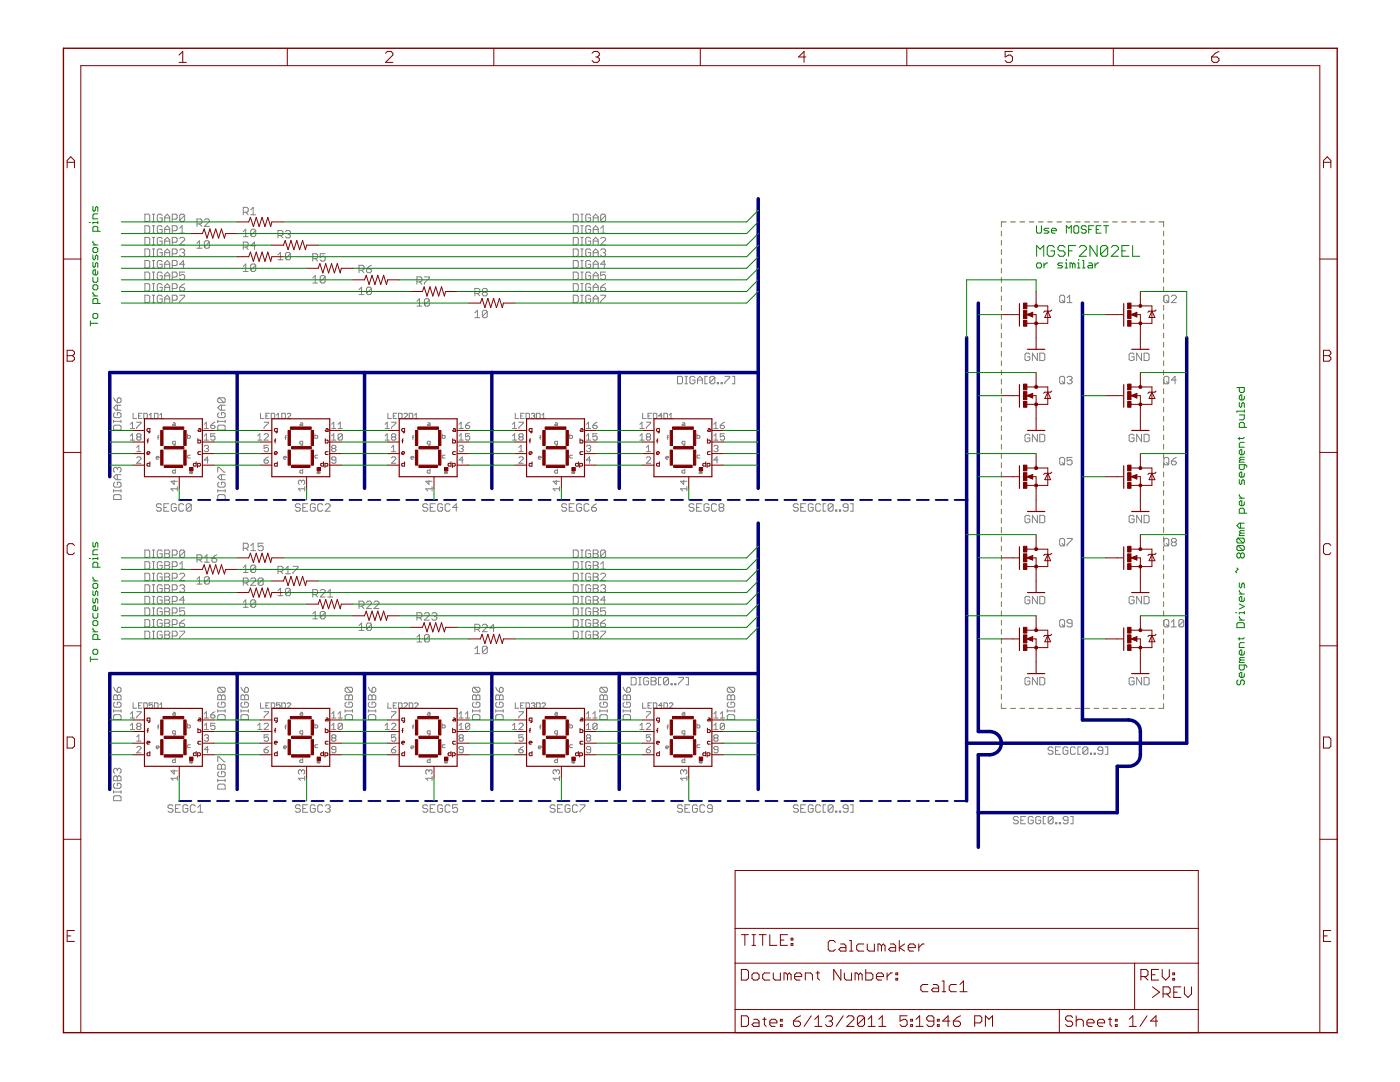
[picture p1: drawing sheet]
<svg xmlns="http://www.w3.org/2000/svg" width="279mm" height="216mm" viewBox="0 0 279 216" stroke-linecap="round" stroke-linejoin="round" font-family="sans-serif">
<g fill="none" stroke="#808000" stroke-width=".2">
<path d="M199.9 46.1v1M199.9 48v.9M199.9 49.8v1M199.9 51.7v.9M199.9 53.5v1M199.9 55.4v.9M199.9 57.2v1M199.9 59.1v.9M200.8 44.3h-.9v.9M201.7 44.3h.9M203.6 44.3h.9M205.4 44.3h.9"/>
<path d="M207.2 44.3h1M209.1 44.3h.9M210.9 44.3h1M212.8 44.3h.9M214.6 44.3h1M216.5 44.3h.9M218.3 44.3h1M220.2 44.3h.9M222 44.3h1M223.9 44.3h.9M225.7 44.3h1M227.6 44.3h.9"/>
<path d="M229.4 44.3h1M231.3 44.3h.9v.9M232.2 46.1v1M232.2 48v.9M232.2 49.8v1M232.2 51.7v.9M232.2 53.5v1M232.2 55.4v.9M232.2 57.2v1M232.2 59.1v.9M199.9 60.9v1M199.9 62.8v.9"/>
<path d="M199.9 64.6v1M199.9 66.5v.9M199.9 68.3v1M199.9 70.2v.9M199.9 72v1M199.9 73.9v.9M199.9 75.7v.9M199.9 77.6v.9M199.9 79.4v.9M232.2 60.9v1M232.2 62.8v.9M232.2 64.6v1"/>
<path d="M232.2 66.5v.9M232.2 68.3v1M232.2 70.2v.9M232.2 72v1M232.2 73.9v.9M232.2 75.7v.9M232.2 77.6v.9M232.2 79.4v.9M199.9 81.3v.9M199.9 83.1v1M199.9 85v.9M199.9 86.8v.9"/>
<path d="M199.9 88.6v1M199.9 90.5v.9M199.9 92.4v.9M199.9 94.2v.9M199.9 96.1v.9M199.9 97.9v.9M199.9 99.7v1M232.2 81.3v.9M232.2 83.1v1M232.2 85v.9M232.2 86.8v.9M232.2 88.6v1"/>
<path d="M232.2 90.5v.9M232.2 92.4v.9M232.2 94.2v.9M232.2 96.1v.9M232.2 97.9v.9M232.2 99.7v1M199.9 101.6v.9M199.9 103.4v1M199.9 105.3v.9M199.9 107.1v1M199.9 109v.9M199.9 110.8v1"/>
<path d="M199.9 112.7v.9M199.9 114.5v1M199.9 116.4v.9M199.9 118.2v1M232.2 101.6v.9M232.2 103.4v1M232.2 105.3v.9M232.2 107.1v1M232.2 109v.9M232.2 110.8v1M232.2 112.7v.9M232.2 114.5v1"/>
<path d="M232.2 116.4v.9M232.2 118.2v1M199.9 120.1v.9M199.9 121.9v1M199.9 123.8v.9M199.9 125.6v1M199.9 127.5v.9M199.9 129.3v1M199.9 131.2v.9M199.9 133v1M199.9 134.9v.9M199.9 136.7v.9"/>
<path d="M199.9 138.6v.9M232.2 120.1v.9M232.2 121.9v1M232.2 123.8v.9M232.2 125.6v1M232.2 127.5v.9M232.2 129.3v1M232.2 131.2v.9M232.2 133v1M232.2 134.9v.9M232.2 136.7v.9M232.2 138.6v.9"/>
<path d="M199.9 140.4v1h.9M201.7 141.4h.9M203.6 141.4h.9M205.4 141.4h.9M207.2 141.4h1M209.1 141.4h.9M210.9 141.4h1M212.8 141.4h.9M214.6 141.4h1M216.5 141.4h.9M218.3 141.4h1M220.2 141.4h.9"/>
<path d="M222 141.4h1M223.9 141.4h.9M225.7 141.4h1M227.6 141.4h.9M229.4 141.4h1M232.2 140.4v1h-.9"/>
</g>
<g fill="none" stroke="#808080" stroke-width=".2">
<path d="M28.9 49.7h.8l.2 .2v1l-.2 .3h-.8zM28.9 58.9h.8l.2 .3v1l-.2 .2h-.8zM28.9 42.7h.8l.2 .3v1l-.2 .2h-.8zM28.9 45h.8l.2 .3v1l-.2 .2h-.8zM28.9 47.4h.8l.2 .2v1l-.2 .3h-.8zM28.9 52h.8l.2 .2v1l-.2 .3h-.8zM28.9 54.3h.8l.2 .2v1l-.2 .3h-.8zM28.9 56.6h.8l.2 .3v.9l-.2 .3h-.8zM30.4 51.2h.5M30.4 58.9h.5M30.4 44.2h.5M30.4 42.7h.5"/>
<path d="M30.4 46.5h.5M30.4 45h.5M30.4 48.9h.5M30.4 47.4h.5M30.4 49.7h.5M30.4 53.5h.5M30.4 52h.5M30.4 55.8h.5M30.4 54.3h.5M30.4 58.1h.5M30.4 56.6h.5M30.6 42.7v1.5"/>
<path d="M30.6 45v1.5M30.6 47.4v1.5M30.6 49.7v1.5M30.6 52v1.5M30.6 54.3v1.5M30.6 56.6v1.5M30.6 58.9v1.5M32.4 54.5l-.3-.2h-.5l-.2 .2v1l.2 .3h.5l.3-.3v-.5h-.5M32.4 49.9l-.3-.2h-.5l-.2 .2v1l.2 .3h.5l.3-.3v-.5h-.5M32.4 59.2l-.3-.3h-.5l-.2 .3v1l.2 .2h.5l.3-.2v-.6h-.5M32.4 43l-.3-.3h-.5l-.2 .3v1l.2 .2h.5l.3-.2v-.5h-.5M32.4 45.3l-.3-.3h-.5l-.2 .3v1l.2 .2h.5l.3-.2v-.5h-.5"/>
<path d="M32.4 47.6l-.3-.2h-.5l-.2 .2v1l.2 .3h.5l.3-.3v-.5h-.5M32.4 52.2l-.3-.2h-.5l-.2 .2v1l.2 .3h.5l.3-.3v-.5h-.5M32.4 56.9l-.3-.3h-.5l-.2 .3v.9l.2 .3h.5l.3-.3v-.5h-.5M32.9 43.5h1M32.9 44.2v-1l.5-.5 .5 .5v1M32.9 46.5v-.9l.5-.6 .5 .6v.9M32.9 48.9v-1l.5-.5 .5 .5v1M32.9 51.2v-1l.5-.5 .5 .5v1M32.9 53.5v-1l.5-.5 .5 .5v1M32.9 55.8v-1l.5-.5 .5 .5v1M32.9 58.1v-1l.5-.5 .5 .5v1M32.9 45.8h1"/>
<path d="M32.9 48.1h1M32.9 50.4h1M32.9 52.7h1M32.9 55h1M32.9 57.3h1M32.9 59.6h1M34.4 43.7h.7l.2-.2v-.5l-.2-.3h-.7v1.5M34.4 57.6h.7l.2-.3v-.4l-.2-.3h-.7v1.5M34.4 50.7h.7l.2-.3v-.5l-.2-.2h-.7v1.5M34.4 59.9h.7l.2-.3v-.4l-.2-.3h-.7v1.5M34.4 46h.7l.2-.2v-.5l-.2-.3h-.7v1.5M34.4 48.3h.7l.2-.2v-.5l-.2-.2h-.7v1.5"/>
<path d="M34.4 53h.7l.2-.3v-.5l-.2-.2h-.7v1.5M34.4 55.3h.7l.2-.3v-.5l-.2-.2h-.7v1.5M35.9 58.9h1v.3l-1 1v.2M35.9 47.6l.2-.2h.5l.3 .2v.3l-1 1h1M35.9 57.3h.7l.3 .3v.2l-.3 .3h-.5l-.2-.3zM35.9 49.9l.2-.2h.5l.3 .2v.3l-.3 .2M35.9 46.5h1M35.9 45.6l.4-.6v1.5M36.3 50.4h.3M36.6 50.4l.3 .3v.2l-.3 .3h-.5l-.2-.3M36.9 43l-.3-.3h-.5l-.2 .3v1M36.9 43v1l-.3 .2h-.5l-.2-.2"/>
<path d="M36.9 54.3h-1v.7l.4-.2h.3l.3 .2v.5l-.3 .3h-.5l-.2-.3M36.9 43l-1 1M36.9 52.7h-1l.7-.7v1.5M36.9 56.6l-1 .7M39.3 48.6l.5-.6v1.5M39.3 49.5h1M39.3 44.7h.7l.3-.3v-.5l-.3-.2h-.7v1.5M39.8 44.7l.5 .5M40.8 43.9l.2-.2h.5l.3 .2v.3l-1 1h1M41.8 48.3v1l-.3 .2h-.5l-.2-.2M41.8 48.3l-.3-.3h-.5l-.2 .3v1M41.8 48.3l-1 1"/>
<path d="M48.6 46.2l.4-.5v1.5M48.6 53.2l.4-.5v1.5M48.6 47.2h.9M48.6 54.2h.9M48.6 42.4h.7l.2-.3v-.5l-.2-.2h-.7v1.5M48.6 49.3h.7l.2-.3v-.4l-.2-.3h-.7v1.5M49 42.4l.5 .5M49 49.3l.5 .5M50 41.9l.5-.5v1.5M50 42.9h1M51 46v1l-.2 .2h-.5l-.3-.2M51 46l-.2-.3h-.5l-.3 .3v1"/>
<path d="M51 52.9l-.2-.2h-.5l-.3 .2v1M51 52.9v1l-.2 .3h-.5l-.3-.3M51 46l-1 1M51 52.9l-1 1M51 49h-1l.8-.7v1.5M55.5 50.9l.5-.5v1.4M55.5 51.8h1M55.5 47h.7l.3-.3v-.5l-.3-.2h-.7v1.5M56 47l.5 .5M57 46.2l.2-.2h.5l.3 .2v.3l-.3 .2M57.5 46.7h.2M57.7 46.7l.3 .3v.2l-.3 .3h-.5l-.2-.3"/>
<path d="M58 50.6l-.3-.2h-.5l-.2 .2v1M58 50.6v1l-.3 .2h-.5l-.2-.2M58 50.6l-1 1M62.4 51.6h.8l.2-.2v-.5l-.2-.3h-.8v1.5M62.4 55.5l.5-.5v1.5M62.4 56.5h1M62.9 51.6l.5 .5M64.9 55.2l-.3-.2h-.4l-.3 .2v1M64.9 55.2v1l-.3 .3h-.4l-.3-.3M64.9 50.6h-1v.8l.5-.3h.2l.3 .3v.5l-.3 .2h-.4l-.3-.2M64.9 55.2l-1 1M71.6 57.8l.6-.5v1.5"/>
<path d="M71.6 58.8h1M71.6 53.9h.8l.2-.2v-.5l-.2-.3h-.8v1.5M72.2 53.9l.4 .5M73.2 53.7h.7l.2 .2v.3l-.2 .2h-.5l-.2-.2zM74.1 57.6v.9l-.2 .3h-.5l-.2-.3M74.1 57.6l-.2-.3h-.5l-.2 .3v.9M74.1 57.6l-.9 .9M74.1 52.9l-.5 .3-.4 .5M83.2 56.2h.7l.3-.2v-.5l-.3-.3h-.7v1.5M83.7 56.2l.5 .5M84.7 55.2h1v.3l-1 1v.2M85.7 59.9v1l-.3 .2h-.5l-.2-.2"/>
<path d="M85.7 59.9l-.3-.3h-.5l-.2 .3v1M85.7 59.9l-1 1M94.8 58.5h.7l.3-.2v-.5l-.3-.2h-.7v1.4M95.3 58.5l.5 .5M96.5 58.3l-.2-.3v-.2l.2-.2h.5l.2 .2v.2l-.2 .3M96.5 58.3l-.2 .2v.3l.2 .2h.5l.2-.2v-.3l-.2-.2M96.5 58.3h.5M114.4 49.7h.7l.3 .2v1l-.3 .3h-.7zM114.4 58.9h.7l.3 .3v1l-.3 .2h-.7zM114.4 42.7h.7l.3 .3v1l-.3 .2h-.7zM114.4 45h.7l.3 .3v1l-.3 .2h-.7zM114.4 47.4h.7l.3 .2v1l-.3 .3h-.7z"/>
<path d="M114.4 52h.7l.3 .2v1l-.3 .3h-.7zM114.4 54.3h.7l.3 .2v1l-.3 .3h-.7zM114.4 56.6h.7l.3 .3v.9l-.3 .3h-.7zM115.9 51.2h.5M115.9 58.9h.5M115.9 44.2h.5M115.9 42.7h.5M115.9 46.5h.5M115.9 45h.5M115.9 48.9h.5M115.9 47.4h.5M115.9 49.7h.5"/>
<path d="M115.9 53.5h.5M115.9 52h.5M115.9 55.8h.5M115.9 54.3h.5M115.9 58.1h.5M115.9 56.6h.5M116.1 42.7v1.5M116.1 45v1.5M116.1 47.4v1.5M116.1 49.7v1.5M116.1 52v1.5M116.1 54.3v1.5"/>
<path d="M116.1 56.6v1.5M116.1 58.9v1.5M117.9 43l-.3-.3h-.5l-.2 .3v1l.2 .2h.5l.3-.2v-.5h-.5M117.9 45.3l-.3-.3h-.5l-.2 .3v1l.2 .2h.5l.3-.2v-.5h-.5M117.9 47.6l-.3-.2h-.5l-.2 .2v1l.2 .3h.5l.3-.3v-.5h-.5M117.9 49.9l-.3-.2h-.5l-.2 .2v1l.2 .3h.5l.3-.3v-.5h-.5M117.9 52.2l-.3-.2h-.5l-.2 .2v1l.2 .3h.5l.3-.3v-.5h-.5M117.9 54.5l-.3-.2h-.5l-.2 .2v1l.2 .3h.5l.3-.3v-.5h-.5M117.9 56.9l-.3-.3h-.5l-.2 .3v.9l.2 .3h.5l.3-.3v-.5h-.5M117.9 59.2l-.3-.3h-.5l-.2 .3v1l.2 .2h.5l.3-.2v-.6h-.5M118.4 43.5h1M118.4 45.8h1"/>
<path d="M118.4 48.1h1M118.4 50.4h1M118.4 52.7h1M118.4 55h1M118.4 57.3h1M118.4 59.6h1M118.4 44.2v-1l.5-.5 .5 .5v1M118.4 46.5v-.9l.5-.6 .5 .6v.9M118.4 48.9v-1l.5-.5 .5 .5v1M118.4 51.2v-1l.5-.5 .5 .5v1M118.4 53.5v-1l.5-.5 .5 .5v1M118.4 55.8v-1l.5-.5 .5 .5v1"/>
<path d="M118.4 58.1v-1l.5-.5 .5 .5v1M119.9 47.6l.2-.2h.5l.3 .2v.3l-1 1h1M119.9 58.9h1v.3l-1 1v.2M119.9 46.5h1M119.9 49.9l.2-.2h.5l.3 .2v.3l-.3 .2M119.9 57.3h.7l.3 .3v.2l-.3 .3h-.5l-.2-.3zM119.9 45.6l.5-.6v1.5M120.4 50.4h.2M120.6 50.4l.3 .3v.2l-.3 .3h-.5l-.2-.3M120.9 54.3h-1v.7l.5-.2h.2l.3 .2v.5l-.3 .3h-.5l-.2-.3M120.9 43v1l-.3 .2h-.5l-.2-.2M120.9 43l-.3-.3h-.5l-.2 .3v1"/>
<path d="M120.9 52.7h-1l.7-.7v1.5M120.9 43l-1 1M120.9 56.6l-1 .7M211.7 58.9h.5l.3 .3v1l-.3 .2h-.5l-.2-.2v-1zM212 59.9l.5 .5M213 59.4l.5-.5v1.5M232.5 58.9h.5l.3 .3v1l-.3 .2h-.5l-.2-.2v-1zM232.8 59.9l.5 .5M233.8 59.2l.2-.3h.5l.3 .3v.2l-1 1h1M22.7 79.4l.2 .5 .5 .4M23.4 79.6l.2-.2h.3l.3 .2v.5l-.3 .2h-.5zM30.4 60.4h.5"/>
<path d="M32.9 60.4v-1l.5-.5 .5 .5v1M43.7 79.4h1l.2 .2v.5l-.2 .2M43.7 79.4l-.2 .2v.5l.2 .2h1M43.7 79.4l1 .9M83.2 60.1l.5-.5v1.5M83.2 61.1h1M94.8 62.4l.5-.5v1.5M94.8 63.4h1M97.2 62.2v1l-.2 .2h-.5l-.2-.2M97.2 62.2l-.2-.3h-.5l-.2 .3v1M97.2 62.2l-.9 1M115.9 60.4h.5"/>
<path d="M118.4 60.4v-1l.5-.5 .5 .5v1M135.2 75.1h.8l.2 .2v1l-.2 .3h-.8zM136.7 75.1h.5M136.7 76.6h.5M136.9 75.1v1.5M138.7 75.3l-.3-.2h-.5l-.2 .2v1l.2 .3h.5l.3-.3v-.5h-.5M139.2 75.8h1M139.2 76.6v-1l.5-.5 .5 .5v1M141.2 75.1h-.5v1.5h.5M142.7 75.3l-.3-.2h-.5l-.2 .2v1M142.7 75.3v1l-.3 .3h-.5l-.2-.3M142.7 75.3l-1 1"/>
<path d="M143.2 76.3h.2v.3h-.2zM143.9 76.3h.2v.3h-.2zM144.7 75.1h.9v.2l-.9 1v.3M146.1 75.1h.5v1.5h-.5M205.5 70.7l-.2-.2h-.5l-.2 .2v1l.2 .2h.5l.2-.2v-.5h-.5M207 70.5v1.4l-1-1.4v1.4M207.5 70.5h.8l.2 .2v1l-.2 .2h-.8zM211.5 75.3l.2-.2h.5l.3 .2v1l-.3 .3h-.5l-.2-.3zM212 76.1l.5 .5M213 60.4h1M213 75.3l.2-.2h.5l.3 .2v.3l-.3 .2M213.5 75.8h.2"/>
<path d="M213.7 75.8l.3 .3v.2l-.3 .3h-.5l-.2-.3M226.3 70.7l-.2-.2h-.5l-.3 .2v1l.3 .2h.5l.2-.2v-.5h-.5M227.8 70.5v1.4l-1-1.4v1.4M228.3 70.5h.8l.2 .2v1l-.2 .2h-.8zM232.5 75.1h.5l.3 .2v1l-.3 .3h-.5l-.2-.3v-1zM232.8 76.1l.5 .5M234.8 75.8h-1l.7-.7v1.5M22.7 85.1l.2-.3h1l.3 .3v.7h-1.5zM22.7 84.1h1.5M22.7 98.9l.2-.2h1l.3 .2v.8h-1.5zM22.7 83.8v.5M22.7 97.7v.5"/>
<path d="M22.7 97.9h1.5M22.9 82.3l-.2 .3v.5l.2 .2h1l.3-.2v-.5l-.3-.3h-.5v.5M22.9 96.2l-.2 .3v.5l.2 .2h1l.3-.2v-.5l-.3-.3h-.5v.5M23.4 93.5l.2-.3h.3l.3 .3v.5l-.3 .2M23.4 93.5l-.2-.3h-.3l-.2 .3v.5l.2 .2M23.4 80.9v1M23.4 93.5v.2M23.4 94.7v1M24.2 80.9h-1l-.5 .4 .5 .6h1M24.2 83.8v.5M24.2 97.7v.5M24.2 94.7h-1l-.5 .5 .5 .5h1"/>
<path d="M26 84.7l.4-.5v1.3M26 87l.4-.4v1.2M26 85.5h.9M26 87.8h.9M26.6 82.5v1h.7M27.3 84.2h.8v.3l-.8 .8v.2M27.3 91.4l.2-.2h.4l.2 .2v.2l-.8 .8h.8M27.3 89.3l.4-.4v1.2M27.3 90.1h.8M27.5 87.2l-.2 .2 .2 .4h.4l.2-.2-.2-.4M27.5 87.2l-.2-.2 .2-.4h.4l.2 .2-.2 .4M27.5 87.2h.4"/>
<path d="M27.6 83h.4M28.3 82.5h-.7v1h.7M28.7 82.5h.5l.2 .1v.8l-.2 .1h-.5zM29.8 83.5h.7M29.8 82.8l.3-.3v1M30.8 82.5h.5l.2 .1v.8l-.2 .1h-.5zM31.2 91.3h.5l-.1-.2-.4 .1 .1 .4h.3M31.4 87.3h.3M31.7 86.8l-.1 .2v.7M31.9 83.5h.7M31.9 82.8l.3-.3v1M34.6 84.3l.4 .2v.4h-.4l-.2-.1 .2-.2h.4"/>
<path d="M34.8 95.8v.9l-.7-.7h1.3M35 88.6h-.4l-.2-.1 .2-.4h.4v.7l-.3 .1M35 93.6v.8h-.4l-.2-.4 .2-.2h.4M35.4 97.5h-1.3l.4 .5M35.4 97.1v.9M37.4 86.6v.9l.6-.2-.2-.4h-.4M38 90.8h-.4l-.2 .2 .2 .4h.4M38.1 94.1v.3h-.2v-.2h.2M38.2 94.4h.2v-.2h-.2v.4M40.8 85.5h.8M40.8 87.8h.8M40.8 84.7l.4-.5v1.3"/>
<path d="M40.8 87l.4-.4v1.2M40.8 89.1l.2-.2h.4l.2 .2-.2 .4M41.2 89.5h.2M41.4 89.5l.2 .2-.2 .4h-.4l-.2-.2M41.6 91.8h-.8l.6-.6v1.2M42.1 84.9h.6l.2 .4-.2 .2h-.4l-.2-.2zM42.9 86.6h-.8v.6l.6-.2 .2 .2v.4l-.2 .2h-.4l-.2-.2M42.9 84.2l-.8 .7M43.5 94.2v-1h.2l1 1h.2M43.5 85.1l.2-.3h1l.2 .3v.7h-1.4zM43.5 98.9l.2-.2h1l.2 .2v.8h-1.4zM43.5 83.8v.5"/>
<path d="M43.5 97.7v.5M43.5 84.1h1.4M43.5 97.9h1.4M43.7 82.3l-.2 .3v.5l.2 .2h1l.2-.2v-.5l-.2-.3h-.5v.5M43.7 96.2l-.2 .3v.5l.2 .2h1l.2-.2v-.5l-.2-.3h-.5v.5M44.2 80.9v1M44.2 94.7v1M44.9 83.8v.5M44.9 97.7v.5M44.9 80.9h-.9l-.5 .4 .5 .6h.9M44.9 94.7h-.9l-.5 .5 .5 .5h.9M51.4 87.8h.9"/>
<path d="M51.4 87l.5-.4v1.2M52 82.5v1h.7M52.7 84.2h.9v.3l-.9 .8v.2M52.7 86.8l.2-.2h.4l.3 .2v.2l-.9 .8h.9M52.7 91.8h.6l.3 .2v.2l-.3 .2h-.4l-.2-.2zM53.1 83h.3M53.6 88.9h-.9v.6l.4-.2 .5 .2v.4l-.3 .2h-.4l-.2-.2M53.6 91.2l-.9 .6M53.8 82.5h-.7v1h.7M54.1 82.5h.6l.1 .1v.8l-.1 .1h-.6zM55.2 83.5h.7M55.2 82.8l.3-.3v1"/>
<path d="M56.2 82.5h.6l.2 .1v.8l-.2 .1h-.6zM56.6 91.3h.6l-.2-.2-.4 .1v.3l.4 .1M56.8 87.3h.3M57.1 86.8l-.1 .2v.7M57.3 82.6l.2-.1h.3l.2 .1v.2l-.7 .7h.7M60 84.3l.4 .2v.4h-.4l-.2-.1 .2-.2h.4M60.2 96l.2-.2 .4 .2v.5l-.2 .2M60.2 96l-.2-.2-.5 .2v.5l.3 .2M60.2 96v.2M60.4 93.6v.8h-.4l-.2-.1 .2-.5h.4M60.4 88.6h-.4l-.2-.1 .2-.4h.4v.7l-.3 .1M60.8 97.5h-1.3l.5 .5"/>
<path d="M60.8 97.1v.9M62.8 86.6v.9l.6-.2-.1-.4h-.5M63.4 90.8h-.4l-.2 .2 .2 .4h.4M63.5 94.1v.3h-.2v-.2h.2M63.6 94.4l.3-.1-.3-.1v.4M66.2 85.5h.8M66.2 87.8h.8M66.2 84.7l.4-.5v1.3M66.2 87l.4-.4v1.2M66.4 89.5l-.2 .2 .2 .4h.4l.2-.2-.2-.4M66.4 89.5l-.2-.2 .2-.4h.4l.2 .2-.2 .4M66.4 89.5h.4"/>
<path d="M67 91.8h-.6l-.2-.2 .2-.4h.4l.2 .2v.8l-.2 .2h-.4l-.2-.2M67.5 85.5h.8M67.5 84.7l.4-.5v1.3M68.3 86.8v.8l-.2 .2h-.4l-.2-.2M68.3 86.8l-.2-.2h-.4l-.2 .2v.8M68.3 86.8l-.8 .8M76.9 85.5h.8M76.9 87.8h.8M76.9 84.7l.4-.5v1.3M76.9 87l.4-.4v1.2M77.4 82.5v1h.7M78.1 84.2h.9v.3l-.9 .8v.2"/>
<path d="M78.1 90.1h.9M78.1 91.4l.2-.2h.5l.2 .2v.2l-.9 .8h.9M78.1 89.3l.4-.4v1.2M78.3 87.2l-.2 .2 .2 .4h.5l.2-.2-.2-.4M78.3 87.2l-.2-.2 .2-.4h.5l.2 .2-.2 .4M78.3 87.2h.5M78.5 83h.3M79.2 82.5h-.7v1h.7M79.5 82.5h.6l.1 .1v.8l-.1 .1h-.6zM80.6 82.6l.2-.1h.3l.2 .1v.2l-.7 .7h.7M81.7 82.5h.5l.2 .1v.8l-.2 .1h-.5zM82 91.3h.6l-.2-.2-.4 .1v.3l.4 .1"/>
<path d="M82.3 87.3h.2M82.5 86.8l-.1 .2v.7M82.7 83.5h.7M82.7 82.8l.4-.3v1M85.4 84.3l.4 .2v.4h-.4l-.1-.1 .1-.2h.4M85.6 95.8v.9l-.6-.7h1.2M85.8 93.6v.8h-.4l-.1-.4 .1-.2h.4M85.8 88.6h-.4l-.1-.1 .1-.4h.4v.7l-.2 .1M86.2 97.5h-1.2l.4 .5M86.2 97.1v.9M88.3 86.6v.9l.5-.2-.1-.4h-.4M88.8 90.8h-.4l-.1 .2 .1 .4h.4"/>
<path d="M88.9 94.1v.3h-.1v-.2h.1M89 94.4l.3-.1-.3-.1v.4M91.6 85.5h.9M91.6 87.8h.9M91.6 89.1l.2-.2h.4l.3 .2-.3 .4M91.6 84.7l.4-.5v1.3M91.6 87l.4-.4v1.2M92 89.5h.2M92.2 89.5l.3 .2-.3 .4h-.4l-.2-.2M92.5 91.8h-.9l.6-.6v1.2M92.9 84.9h.6l.2 .4-.2 .2h-.4l-.2-.2zM93.7 86.6h-.8v.6l.6-.2 .2 .2v.4l-.2 .2h-.4l-.2-.2"/>
<path d="M93.7 84.2l-.8 .7M102.3 85.5h.8M102.3 87.8h.8M102.3 87l.4-.4v1.2M102.3 84.7l.4-.5v1.3M102.8 82.5v1h.7M103.5 84.2h.9v.3l-.9 .8v.2M103.5 90.1h.9M103.5 91.4l.3-.2h.4l.2 .2v.2l-.9 .8h.9M103.5 89.3l.5-.4v1.2M103.8 87.2l-.3 .2v.2l.3 .2h.4l.2-.2-.2-.4M103.8 87.2l-.3-.2v-.2l.3-.2h.4l.2 .2-.2 .4"/>
<path d="M103.8 87.2h.4M103.9 83h.3M104.6 82.5h-.7v1h.7M105 82.5h.5l.2 .1v.8l-.2 .1h-.5zM106 82.6l.2-.1h.4l.1 .1-.1 .4M106.4 83h.2M106.6 83l.1 .2-.1 .3h-.4l-.2-.1M107.1 82.5h.5l.2 .1v.8l-.2 .1h-.5zM107.4 91.3h.6l-.1-.2-.5 .1 .2 .4h.3M107.7 87.3h.3M108 86.8l-.2 .2v.7M108.2 83.5h.7"/>
<path d="M108.2 82.8l.3-.3v1M110.8 84.3l.5 .2v.4h-.5l-.1-.1 .1-.2h.5M111 95.8v.9l-.6-.7h1.3M111.3 93.6v.8h-.5l-.1-.4 .1-.2h.5M111.3 88.6h-.5l-.1-.1 .1-.4h.5v.7l-.3 .1M111.7 97.5h-1.3l.4 .5M111.7 97.1v.9M113.7 86.6v.9l.6-.2-.2-.4h-.4M114.3 90.8h-.5l-.1 .2 .1 .4h.5M114.4 94.1v.3h-.2v-.2h.2M114.5 94.4l.2-.1-.2-.1v.4M117 84.7l.5-.5v1.3"/>
<path d="M117 85.5h.9M117 87.8h.9M117 89.1l.2-.2h.5l.2 .2-.2 .4M117 87l.5-.4v1.2M117.5 89.5h.2M117.7 89.5l.2 .2-.2 .4h-.5l-.2-.2M117.9 91.8h-.9l.7-.6v1.2M118.3 84.9h.7l.2 .4-.2 .2h-.5l-.2-.2zM119.2 86.6h-.9v.6l.7-.2 .2 .2v.4l-.2 .2h-.5l-.2-.2M119.2 84.2l-.9 .7M127.7 85.5h.8M127.7 87.8h.8"/>
<path d="M127.7 87l.4-.4v1.2M127.7 84.7l.4-.5v1.3M128.2 82.5v1h.8M129 84.2h.8v.3l-.8 .8v.2M129 90.1h.8M129 91.4l.2-.2h.4l.2 .2v.2l-.8 .8h.8M129 89.3l.4-.4v1.2M129.2 87.2l-.2 .2 .2 .4h.4l.2-.2-.2-.4M129.2 87.2l-.2-.2 .2-.4h.4l.2 .2-.2 .4M129.2 87.2h.4M129.3 83h.4M130 82.5h-.7v1h.7"/>
<path d="M130.4 82.5h.5l.2 .1v.8l-.2 .1h-.5zM132.2 83h-.8l.6-.5v1M132.5 82.5h.6l.1 .1v.8l-.1 .1h-.6zM132.9 91.3h.5l-.1-.2-.4 .1v.3l.4 .1M133.1 87.3h.3M133.4 86.8l-.2 .2v.7M133.6 83.5h.7M133.6 82.8l.3-.3v1M136.2 84.3l.5 .2v.4h-.5l-.1-.1 .1-.2h.5M136.4 95.8v.9l-.6-.7h1.3M136.7 93.6v.8h-.5l-.1-.1 .1-.5h.5M136.7 88.6h-.5l-.1-.1 .1-.4h.5v.7l-.3 .1"/>
<path d="M137.1 97.5h-1.3l.4 .5M137.1 97.1v.9M139.1 86.6v.9l.6-.2-.2-.4h-.4M139.7 90.8h-.4l-.2 .2 .2 .4h.4M139.8 94.1v.3h-.2v-.2h.2M139.9 94.4h.2v-.2h-.2v.4M142.5 84.7l.4-.5v1.3M142.5 85.5h.8M142.5 87.8h.8M142.5 89.1l.2-.2h.4l.2 .2-.2 .4M142.5 87l.4-.4v1.2M142.9 89.5h.2"/>
<path d="M143.1 89.5l.2 .2-.2 .4h-.4l-.2-.2M143.3 91.8h-.8l.6-.6v1.2M143.7 84.9h.7l.2 .4-.2 .2h-.4l-.3-.2zM144.6 86.6h-.9v.6l.5-.2 .4 .2v.4l-.2 .2h-.4l-.3-.2M144.6 84.2l-.9 .7M205.5 86.9l-.2-.2h-.5l-.2 .2v1l.2 .2h.5l.2-.2v-.5h-.5M207 86.7v1.4l-1-1.4v1.4M207.5 86.7h.8l.2 .2v1l-.2 .2h-.8zM211.7 91.3h.5l.3 .2v1l-.3 .3h-.5l-.2-.3v-1zM212 92.3l.5 .5M214 91.3h-1v.7l.5-.2h.2l.3 .2v.5l-.3 .3h-.5l-.2-.3M226.3 86.9l-.2-.2h-.5l-.3 .2v1l.3 .2h.5l.2-.2v-.5h-.5"/>
<path d="M227.8 86.7v1.4l-1-1.4v1.4M228.3 86.7h.8l.2 .2v1l-.2 .2h-.8zM232.5 91.3h.5l.3 .2v1l-.3 .3h-.5l-.2-.3v-1zM232.8 92.3l.5 .5M233.8 92h.7l.3 .3v.2l-.3 .3h-.5l-.2-.3zM234.8 91.3l-1 .7M28.9 119h.8l.2 .3v.9l-.2 .3h-.8zM28.9 109.7h.8l.2 .3v1l-.2 .2h-.8zM28.9 112.1h.8l.2 .2v1l-.2 .3h-.8zM28.9 114.4h.8l.2 .2v1l-.2 .3h-.8zM28.9 116.7h.8l.2 .2v1l-.2 .3h-.8zM30.4 119h.5"/>
<path d="M30.4 111.2h.5M30.4 109.7h.5M30.4 113.6h.5M30.4 112.1h.5M30.4 115.9h.5M30.4 114.4h.5M30.4 118.2h.5M30.4 116.7h.5M30.6 109.7v1.5M30.6 112.1v1.5M30.6 114.4v1.5M30.6 116.7v1.5"/>
<path d="M30.6 119v1.5M32.2 100.8l-.2-.3h-.5l-.3 .3v.2l.3 .3h.5l.2 .2v.2l-.2 .3h-.5l-.3-.3M32.4 112.3l-.3-.2h-.5l-.2 .2v1l.2 .3h.5l.3-.3v-.5h-.5M32.4 116.9l-.3-.2h-.5l-.2 .2v1l.2 .3h.5l.3-.3v-.5h-.5M32.4 119.3l-.3-.3h-.5l-.2 .3v.9l.2 .3h.5l.3-.3v-.5h-.5M32.4 114.6l-.3-.2h-.5l-.2 .2v1l.2 .3h.5l.3-.3v-.5h-.5M32.4 110l-.3-.3h-.5l-.2 .3v1l.2 .2h.5l.3-.2v-.5h-.5M32.7 101.3h.5M32.9 119h.7l.3 .3v.2l-.3 .2 .3 .3v.2l-.3 .3h-.7zM32.9 119.7h.7M32.9 115.1h.7M32.9 109.7h.7l.3 .3v.3l-.3 .2 .3 .2v.3l-.3 .2h-.7z"/>
<path d="M32.9 112.1h.7l.3 .2v.3l-.3 .2 .3 .3v.2l-.3 .3h-.7zM32.9 114.4h.7l.3 .2v.3l-.3 .2 .3 .3v.2l-.3 .3h-.7zM32.9 116.7h.7l.3 .2v.3l-.3 .2 .3 .3v.2l-.3 .3h-.7zM32.9 110.5h.7M32.9 112.8h.7M32.9 117.4h.7M33.7 100.5h-1v1.5h1M34.4 120h.7l.2-.3v-.4l-.2-.3h-.7v1.5M34.4 115.4h.7l.2-.3v-.5l-.2-.2h-.7v1.5M34.4 110.7h.7l.2-.2v-.5l-.2-.3h-.7v1.5M34.4 113.1h.7l.2-.3v-.5l-.2-.2h-.7v1.5M34.4 117.7h.7l.2-.3v-.5l-.2-.2h-.7v1.5"/>
<path d="M35.2 100.8l-.3-.3h-.5l-.2 .3v.9l.2 .3h.5l.3-.3v-.4h-.5M35.9 116.9l.2-.2h.5l.3 .2v.3l-.3 .2M35.9 114.6l.2-.2h.5l.3 .2v.3l-1 1h1M35.9 112.6l.4-.5v1.5M35.9 113.6h1M36.3 117.4h.3M36.6 117.4l.3 .3v.2l-.3 .3h-.5l-.2-.3M36.7 100.8l-.3-.3h-.5l-.2 .3v.9l.2 .3h.5l.3-.3M36.9 119.7h-1l.7-.7v1.5M36.9 110l-.3-.3h-.5l-.2 .3v1M36.9 110v1l-.3 .2h-.5l-.2-.2M36.9 110l-1 1"/>
<path d="M38.2 100.8v.9l-.3 .3h-.5l-.2-.3M38.2 100.8l-.3-.3h-.5l-.2 .3v.9M38.2 100.8l-1 .9M39.3 115.6l.5-.5v1.4M39.3 116.5h1M39.3 111.7h.7l.3-.3v-.4l-.3-.3h-.7v1.5M39.8 111.7l.5 .5M40.8 111.2l.5-.5v1.5M40.8 112.2h1M41.8 115.3l-.3-.2h-.5l-.2 .2v1M41.8 115.3v1l-.3 .2h-.5l-.2-.2M41.8 115.3l-1 1"/>
<path d="M42.3 111.4h.7l.3 .3v.2l-.3 .3h-.5l-.2-.3zM43.3 110.7l-1 .7M48.6 113.3l.4-.5v1.4M48.6 114.2h.9M48.6 109.4h.7l.2-.3v-.5l-.2-.2h-.7v1.5M48.6 116.3h.7l.2-.2v-.5l-.2-.3h-.7v1.5M49 109.4l.5 .5M49 116.3l.5 .5M50 115.6l.3-.3h.5l.2 .3v.2l-1 1h1M50 108.9l.5-.5v1.5M50 109.9h1M51 113l-.2-.2h-.5l-.3 .2v1"/>
<path d="M51 120l-.2-.3h-.5l-.3 .3v.9M51 113v1l-.2 .2h-.5l-.3-.2M51 120v.9l-.2 .3h-.5l-.3-.3M51 113l-1 1M51 120l-1 .9M52.5 108.4h-1v.7l.5-.2h.3l.2 .2v.5l-.2 .3h-.5l-.3-.3M52.5 115.6l-.2-.3h-.5l-.3 .3v1M52.5 115.6v1l-.2 .2h-.5l-.3-.2M52.5 115.6l-1 1M55.5 117.9l.5-.5v1.5M55.5 118.9h1M55.5 114h.7l.3-.3v-.4l-.3-.3h-.7v1.5"/>
<path d="M56 114l.5 .5M57 113.5l.5-.5v1.5M57 114.5h1M58 117.6l-.3-.2h-.5l-.2 .2v1M58 117.6v1l-.3 .3h-.5l-.2-.3M58 117.6l-1 1M58.5 113h1v.3l-1 1v.2M59.9 100.8l-.2-.3h-.5l-.3 .3v.2l.3 .3h.5l.2 .2v.2l-.2 .3h-.5l-.3-.3M60.4 101.3h.5M61.4 100.5h-1v1.5h1M62.4 118.6h.8l.2-.2v-.5l-.2-.3h-.8v1.5M62.9 100.8l-.2-.3h-.5l-.3 .3v.9l.3 .3h.5l.2-.3v-.4h-.5"/>
<path d="M62.9 118.6l.5 .5M63.9 117.9l.3-.3h.4l.3 .3v.2l-1 1h1M64.4 100.8l-.2-.3h-.5l-.3 .3v.9l.3 .3h.5l.2-.3M64.9 100.8l.3-.3h.4l.3 .3v.2l-1 1h1M65.4 119.1h1M65.4 118.1l.5-.5v1.5M85.4 100.8l-.3-.3h-.5l-.2 .3v.2l.2 .3h.5l.3 .2v.2l-.3 .3h-.5l-.2-.3M85.9 101.3h.5M86.8 100.5h-.9v1.5h.9M88.3 100.8l-.2-.3h-.5l-.2 .3v.9l.2 .3h.5l.2-.3v-.4h-.5M89.8 100.8l-.2-.3h-.5l-.3 .3v.9l.3 .3h.5l.2-.3M91.3 101.3h-1l.8-.8v1.5"/>
<path d="M113.1 100.8l-.3-.3h-.4l-.3 .3v.2l.3 .3h.4l.3 .2v.2l-.3 .3h-.4l-.3-.3M113.6 101.3h.5M114.4 119h.7l.3 .3v.9l-.3 .3h-.7zM114.4 109.7h.7l.3 .3v1l-.3 .2h-.7zM114.4 112.1h.7l.3 .2v1l-.3 .3h-.7zM114.4 114.4h.7l.3 .2v1l-.3 .3h-.7zM114.4 116.7h.7l.3 .2v1l-.3 .3h-.7zM114.6 100.5h-1v1.5h1M115.9 119h.5M115.9 111.2h.5M115.9 109.7h.5M115.9 113.6h.5"/>
<path d="M115.9 112.1h.5M115.9 115.9h.5M115.9 114.4h.5M115.9 118.2h.5M115.9 116.7h.5M116.1 100.8l-.3-.3h-.5l-.2 .3v.9l.2 .3h.5l.3-.3v-.4h-.5M116.1 109.7v1.5M116.1 112.1v1.5M116.1 114.4v1.5M116.1 116.7v1.5M116.1 119v1.5M117.6 100.8l-.3-.3h-.5l-.2 .3v.9l.2 .3h.5l.3-.3"/>
<path d="M117.9 114.6l-.3-.2h-.5l-.2 .2v1l.2 .3h.5l.3-.3v-.5h-.5M117.9 112.3l-.3-.2h-.5l-.2 .2v1l.2 .3h.5l.3-.3v-.5h-.5M117.9 119.3l-.3-.3h-.5l-.2 .3v.9l.2 .3h.5l.3-.3v-.5h-.5M117.9 110l-.3-.3h-.5l-.2 .3v1l.2 .2h.5l.3-.2v-.5h-.5M117.9 116.9l-.3-.2h-.5l-.2 .2v1l.2 .3h.5l.3-.3v-.5h-.5M118.1 101.3h.7l.2 .2v.2l-.2 .3h-.5l-.2-.3zM118.4 114.4h.7l.3 .2v.3l-.3 .2 .3 .3v.2l-.3 .3h-.7zM118.4 119h.7l.3 .3v.2l-.3 .2 .3 .3v.2l-.3 .3h-.7zM118.4 119.7h.7M118.4 115.1h.7M118.4 109.7h.7l.3 .3v.3l-.3 .2 .3 .2v.3l-.3 .2h-.7zM118.4 112.1h.7l.3 .2v.3l-.3 .2 .3 .3v.2l-.3 .3h-.7z"/>
<path d="M118.4 116.7h.7l.3 .2v.3l-.3 .2 .3 .3v.2l-.3 .3h-.7zM118.4 110.5h.7M118.4 112.8h.7M118.4 117.4h.7M119 100.5l-.4 .3-.5 .5M119.9 114.6l.2-.2h.5l.3 .2v.3l-1 1h1M119.9 116.9l.2-.2h.5l.3 .2v.3l-.3 .2M119.9 112.6l.5-.5v1.5M119.9 113.6h1M120.4 117.4h.2M120.6 117.4l.3 .3v.2l-.3 .3h-.5l-.2-.3M120.9 119.7h-1l.7-.7v1.5"/>
<path d="M120.9 110l-.3-.3h-.5l-.2 .3v1M120.9 110v1l-.3 .2h-.5l-.2-.2M120.9 110l-1 1M138.5 100.8l-.2-.3h-.5l-.3 .3v.2l.3 .3h.5l.2 .2v.2l-.2 .3h-.5l-.3-.3M139 101.3h.5M140 100.5h-1v1.5h1M141.5 100.8l-.3-.3h-.4l-.3 .3v.9l.3 .3h.4l.3-.3v-.4h-.5M143 100.8l-.3-.3h-.5l-.2 .3v.9l.2 .3h.5l.3-.3M143.7 101.3l-.2-.3v-.2l.2-.3h.5l.3 .3v.2l-.3 .3M143.7 101.3h.5M143.7 101.3l-.2 .2v.2l.2 .3h.5l.3-.3v-.2l-.3-.2M159.3 100.8l-.2-.3h-.5l-.3 .3v.2l.3 .3h.5l.2 .2v.2l-.2 .3h-.5l-.3-.3"/>
<path d="M159.8 101.3h.5M160.8 100.5h-1v1.5h1M162.3 100.8l-.2-.3h-.6l-.2 .3v.9l.2 .3h.6l.2-.3v-.4h-.5M163.8 100.8l-.3-.3h-.5l-.2 .3v.9l.2 .3h.5l.3-.3M164.8 100.5h-.5v1.5h.5M166.3 100.8l-.3-.3h-.5l-.2 .3v.9M166.3 100.8v.9l-.3 .3h-.5l-.2-.3M166.3 100.8l-1 .9M166.8 101.7h.2v.3h-.2zM167.5 101.7h.3v.3h-.3zM169.2 101.3h-.7l-.2-.3v-.2l.2-.3h.5l.2 .3v.9l-.2 .3h-.5l-.2-.3M169.7 100.5h.5v1.5h-.5"/>
<path d="M205.5 103.1l-.2-.3h-.5l-.2 .3v1l.2 .2h.5l.2-.2v-.5h-.5M205.5 119.3l-.2-.3h-.5l-.2 .3v.9l.2 .3h.5l.2-.3v-.5h-.5M207 102.8v1.5l-1-1.5v1.5M207 119v1.5l-1-1.5v1.5M207.5 102.8h.8l.2 .3v1l-.2 .2h-.8zM207.5 119h.8l.2 .3v.9l-.2 .3h-.8zM211.7 107.4h.5l.3 .3v1l-.3 .2h-.5l-.2-.2v-1zM212 108.4l.5 .5M213 107.4h1v.3l-1 1v.2M226.3 103.1l-.2-.3h-.5l-.3 .3v1l.3 .2h.5l.2-.2v-.5h-.5M226.3 119.3l-.2-.3h-.5l-.3 .3v.9l.3 .3h.5l.2-.3v-.5h-.5M227.8 102.8v1.5l-1-1.5v1.5"/>
<path d="M227.8 119v1.5l-1-1.5v1.5M228.3 102.8h.8l.2 .3v1l-.2 .2h-.8zM228.3 119h.8l.2 .3v.9l-.2 .3h-.8zM232.5 107.4h.5l.3 .3v1l-.3 .2h-.5l-.2-.2v-1zM232.8 108.4l.5 .5M234 108.2l-.2-.3v-.2l.2-.3h.5l.3 .3v.2l-.3 .3M234 108.2l-.2 .2v.3l.2 .2h.5l.3-.2v-.3l-.3-.2M234 108.2h.5M22.7 137.1l.2 .5 .5 .5M22.9 138.6h.3l.2 .3 .2-.3h.3l.3 .3v.7h-1.5v-.7zM23.4 138.9v.7M23.6 137.1h.3l.3 .3v.5l-.3 .2h-.5v-.7z"/>
<path d="M28.9 123.6h.8l.2 .3v1l-.2 .2h-.8zM28.9 121.3h.8l.2 .3v1l-.2 .2h-.8zM28.9 125.9h.8l.2 .3v1l-.2 .2h-.8zM30.4 120.5h.5M30.4 123.6h.5M30.4 125.1h.5M30.4 122.8h.5M30.4 121.3h.5M30.4 127.4h.5M30.4 125.9h.5M30.6 121.3v1.5M30.6 123.6v1.5"/>
<path d="M30.6 125.9v1.5M32.4 123.9l-.3-.3h-.5l-.2 .3v1l.2 .2h.5l.3-.2v-.5h-.5M32.4 121.6l-.3-.3h-.5l-.2 .3v1l.2 .2h.5l.3-.2v-.6h-.5M32.4 126.2l-.3-.3h-.5l-.2 .3v1l.2 .2h.5l.3-.2v-.5h-.5M32.9 124.4h.7M32.9 123.6h.7l.3 .3v.2l-.3 .3 .3 .2v.3l-.3 .2h-.7zM32.9 121.3h.7l.3 .3v.2l-.3 .2 .3 .3v.3l-.3 .2h-.7zM32.9 125.9h.7l.3 .3v.2l-.3 .3 .3 .2v.3l-.3 .2h-.7zM32.9 122h.7M32.9 126.7h.7M34.4 124.6h.7l.2-.2v-.5l-.2-.3h-.7v1.5M34.4 122.3h.7l.2-.3v-.4l-.2-.3h-.7v1.5"/>
<path d="M34.4 126.9h.7l.2-.2v-.5l-.2-.3h-.7v1.5M35.9 124.4h.7l.3 .2v.3l-.3 .2h-.5l-.2-.2zM35.9 125.9h1v.3l-1 1v.2M36.9 121.3h-1v.7l.7-.2 .3 .2v.6l-.3 .2h-.5l-.2-.2M36.9 123.6l-.6 .3-.4 .5M43.5 138.9l.2-.3h.3l.2 .3 .2-.3h.3l.2 .3v.7h-1.4zM43.7 137.1h1l.2 .3v.5l-.2 .2M43.7 137.1l-.2 .3v.5l.2 .2h1M43.7 137.1l1 1M44.2 138.9v.7M48.1 137.1l.2 .5 .5 .5M48.3 138.6h.3l.2 .3 .3-.3h.2l.3 .3v.7h-1.5v-.7z"/>
<path d="M48.6 120.2l.4-.5v1.5M48.6 121.2h.9M48.8 138.9v.7M49.1 137.1h.2l.3 .3v.5l-.3 .2h-.5v-.7zM62.4 122.5l.5-.5v1.5M62.4 123.5h1M64.9 122.3v.9l-.3 .3h-.4l-.3-.3M64.9 122.3l-.3-.3h-.4l-.3 .3v.9M64.9 122.3l-1 .9M68.9 138.9l.2-.3h.3l.2 .3 .3-.3h.2l.3 .3v.7h-1.5zM69.1 137.1l-.2 .3v.5l.2 .2h1M69.1 137.1h1l.3 .3v.5l-.3 .2"/>
<path d="M69.1 137.1l1 1M69.6 138.9v.7M71.6 124.8l.6-.5v1.5M71.6 125.8h1M71.6 120.9h.8l.2-.2v-.5l-.2-.2h-.8v1.4M72.2 120.9l.4 .5M73.2 120.2l.2-.2h.5l.2 .2v.2l-.9 1h.9M73.5 138.9l.2-.3h.3l.3 .3 .2-.3h.2l.3 .3v.7h-1.5zM73.5 137.1l.2 .5 .6 .5M74.1 124.6l-.2-.3h-.5l-.2 .3v1M74.1 124.6v1l-.2 .2h-.5l-.2-.2M74.1 124.6l-.9 1"/>
<path d="M74.3 138.9v.7M74.5 137.1h.2l.3 .3v.5l-.3 .2h-.4v-.7zM74.6 120.2l.3-.2h.5l.2 .2v.2l-1 1h1M83.2 127.1l.5-.5v1.5M83.2 128.1h1M83.2 123.3h.7l.3-.3v-.5l-.3-.2h-.7v1.4M83.7 123.3l.5 .4M84.7 122.5l.2-.2h.5l.3 .2v.2l-1 1h1M85.7 126.9l-.3-.3h-.5l-.2 .3v1M85.7 126.9v1l-.3 .2h-.5l-.2-.2M85.7 126.9l-1 1M86.2 122.5l.2-.2h.5l.3 .2v.2l-.3 .3"/>
<path d="M86.7 123h.2M86.9 123l.3 .3v.2l-.3 .2h-.5l-.2-.2M94.3 138.9l.3-.3h.2l.2 .3 .3-.3h.2l.3 .3v.7h-1.5zM94.6 137.1l-.3 .3v.5l.3 .2h.9M94.6 137.1h.9l.3 .3v.5l-.3 .2M94.6 137.1l.9 1M94.8 129.4l.5-.5v1.5M94.8 130.4h1M94.8 125.6h.7l.3-.3v-.5l-.3-.2h-.7v1.4M95 138.9v.7M95.3 125.6l.5 .4M96.3 124.8l.2-.2h.5l.2 .2v.3l-.9 .9h.9"/>
<path d="M97.2 129.2l-.2-.3h-.5l-.2 .3v1M97.2 129.2v1l-.2 .2h-.5l-.2-.2M97.2 129.2l-.9 1M98.7 125.3h-1l.8-.7v1.4M98.9 138.9l.3-.3h.2l.3 .3 .2-.3h.3l.2 .3v.7h-1.5zM98.9 137.1l.3 .5 .5 .5M99.7 138.9v.7M99.9 137.1h.3l.2 .3v.5l-.2 .2h-.5v-.7zM114.4 121.3h.7l.3 .3v1l-.3 .2h-.7zM114.4 123.6h.7l.3 .3v1l-.3 .2h-.7zM114.4 125.9h.7l.3 .3v1l-.3 .2h-.7zM115.9 120.5h.5"/>
<path d="M115.9 123.6h.5M115.9 125.1h.5M115.9 122.8h.5M115.9 121.3h.5M115.9 127.4h.5M115.9 125.9h.5M116.1 121.3v1.5M116.1 123.6v1.5M116.1 125.9v1.5M117.9 123.9l-.3-.3h-.5l-.2 .3v1l.2 .2h.5l.3-.2v-.5h-.5M117.9 121.6l-.3-.3h-.5l-.2 .3v1l.2 .2h.5l.3-.2v-.6h-.5M117.9 126.2l-.3-.3h-.5l-.2 .3v1l.2 .2h.5l.3-.2v-.5h-.5"/>
<path d="M118.4 121.3h.7l.3 .3v.2l-.3 .2 .3 .3v.3l-.3 .2h-.7zM118.4 123.6h.7l.3 .3v.2l-.3 .3 .3 .2v.3l-.3 .2h-.7zM118.4 124.4h.7M118.4 125.9h.7l.3 .3v.2l-.3 .3 .3 .2v.3l-.3 .2h-.7zM118.4 122h.7M118.4 126.7h.7M119.7 138.9l.3-.3h.2l.3 .3 .2-.3h.3l.2 .3v.7h-1.5zM119.9 124.4h.7l.3 .2v.3l-.3 .2h-.5l-.2-.2zM119.9 125.9h1v.3l-1 1v.2M120 137.1l-.3 .3v.5l.3 .2h1M120 137.1h1l.2 .3v.5l-.2 .2M120 137.1l1 1"/>
<path d="M120.5 138.9v.7M120.9 121.3h-1v.7l.5-.2h.2l.3 .2v.6l-.3 .2h-.5l-.2-.2M120.9 123.6l-1 .8M124.4 138.9l.2-.3h.2l.3 .3 .2-.3h.3l.2 .3v.7h-1.4zM124.4 137.1l.2 .5 .5 .5M125.1 138.9v.7M125.3 137.1h.3l.2 .3v.5l-.2 .2h-.5v-.7zM126 135.2h.7l.3 .2v1l-.3 .3h-.7zM127.5 135.2h.5M127.5 136.7h.5M127.7 135.2v1.5M129.4 135.4l-.2-.2h-.5l-.2 .2v1l.2 .3h.5l.2-.3v-.5h-.5"/>
<path d="M129.9 135.2h.8l.2 .2v.3l-.2 .2 .2 .3v.2l-.2 .3h-.8zM129.9 135.9h.8M131.9 135.2h-.5v1.5h.5M133.4 135.4v1l-.2 .3h-.5l-.3-.3M133.4 135.4l-.2-.2h-.5l-.3 .2v1M133.4 135.4l-1 1M133.9 136.4h.3v.3h-.3zM134.7 136.4h.2v.3h-.2zM135.4 135.2h1v.2l-1 1v.3M136.9 135.2h.5v1.5h-.5M145.1 138.9l.3-.3h.2l.3 .3 .2-.3h.3l.2 .3v.7h-1.5zM145.4 137.1h1l.2 .3v.5l-.2 .2"/>
<path d="M145.4 137.1l-.3 .3v.5l.3 .2h1M145.4 137.1l1 1M145.9 138.9v.7M205.5 135.4l-.2-.2h-.5l-.2 .2v1l.2 .3h.5l.2-.3v-.5h-.5M207 135.2v1.5l-1-1.5v1.5M207.5 135.2h.8l.2 .2v1l-.2 .3h-.8zM211.5 123.9l.2-.3h.5l.3 .3v1l-.3 .2h-.5l-.2-.2zM212 124.6l.5 .5M214 124.4h-.8l-.2-.3v-.2l.2-.3h.5l.3 .3v1l-.3 .2h-.5l-.2-.2M226.3 135.4l-.2-.2h-.5l-.3 .2v1l.3 .3h.5l.2-.3v-.5h-.5M227.8 135.2v1.5l-1-1.5v1.5M228.3 135.2h.8l.2 .2v1l-.2 .3h-.8z"/>
<path d="M232.5 123.6h.5l.3 .3v1l-.3 .2h-.5l-.2-.2v-1zM232.8 124.6l.5 .5M233.8 125.1h1M233.8 124.1l.5-.5v1.5M236.2 123.9l-.2-.3h-.5l-.2 .3v1M236.2 123.9v1l-.2 .2h-.5l-.2-.2M236.2 123.9l-.9 1M22.7 159l.2-.2h1l.3 .2v.8h-1.5zM22.7 141.6v.5M22.7 157.8v.5M22.7 141.9h1.5M22.7 158h1.5"/>
<path d="M22.9 140.1l-.2 .3v.5l.2 .2h1l.3-.2v-.5l-.3-.3h-.5v.5M22.9 142.6h1l.3 .3v.7h-1.5v-.7zM22.9 154.8h.3l.2 .3 .2-.3h.3l.3 .3v.7h-1.5v-.7zM22.9 156.3l-.2 .2v.5l.2 .3h1l.3-.3v-.5l-.3-.2h-.5v.5M23.4 153.6l.2-.3h.3l.3 .3v.5l-.3 .2M23.4 153.6l-.2-.3h-.3l-.2 .3v.5l.2 .2M23.4 153.6v.2M23.4 155.1v.7M24.2 141.6v.5M24.2 157.8v.5M26 142.4l.4-.4v1.3M26 144.7l.4-.4v1.3"/>
<path d="M26 143.3h.9M26 145.6h.9M26.6 140.3v1h.7M27.3 142h.8v.2l-.8 .9v.2M27.3 149.2l.2-.3h.4l.2 .3v.2l-.8 .8h.8M27.3 147l.4-.4v1.3M27.3 147.9h.8M27.5 144.9l-.2-.2 .2-.4h.4l.2 .2-.2 .4M27.5 144.9l-.2 .3 .2 .4h.4l.2-.2-.2-.5M27.5 144.9h.4M27.6 140.8h.4M28.3 140.3h-.7v1h.7"/>
<path d="M28.7 140.3h.5l.2 .1v.7l-.2 .2h-.5zM30.5 140.3h-.7v.5l.5-.2 .2 .2v.3l-.2 .2h-.4l-.1-.2M30.8 140.3h.5l.2 .1v.7l-.2 .2h-.5zM31.2 149.1h.5l-.1-.3-.4 .2v.3l.4 .1M31.4 145.1h.3M31.7 144.6l-.1 .2v.7M31.9 140.6l.3-.3v1M31.9 141.3h.7M34.6 142.1l.4 .2v.4h-.4l-.2-.1 .2-.2h.4M34.8 153.6v.9l-.7-.7h1.3M35 146.4h-.4l-.2-.4 .6-.2v.7l-.3 .2M35 151.3v.9l-.6-.2 .2-.4h.4"/>
<path d="M35.4 154.9v.8M35.4 155.3h-1.3l.4 .4M37.4 144.4v.8h.4l.2-.4-.2-.1h-.4M38 148.6l-.6 .1 .2 .5h.4M38.1 151.8v.4h-.2v-.2h.2M38.2 152.2h.2v-.2h-.2v.3M40.8 142.4l.4-.4v1.3M40.8 144.7l.4-.4v1.3M40.8 146.8l.2-.2h.4l.2 .2-.2 .5M40.8 143.3h.8M40.8 145.6h.8M41.2 147.3h.2"/>
<path d="M41.4 147.3l.2 .2-.2 .4h-.4l-.2-.2M41.6 149.6h-.8l.6-.7v1.3M42.1 142.6h.6l.2 .5-.2 .2h-.4l-.2-.2zM42.9 144.3h-.8v.6l.6-.2 .2 .2v.5l-.2 .2h-.4l-.2-.2M42.9 142l-.8 .6M43.5 152v-1h.2l1 1h.2M43.5 152.7l.2-.2h.3l.2 .2 .2-.2h.3l.2 .2v.8h-1.4zM43.5 141.6v.5M43.5 155.5v.5M43.5 141.9h1.4M43.5 155.7h1.4M43.7 154l-.2 .2v.5l.2 .3h1l.2-.3v-.5l-.2-.2h-.5v.5"/>
<path d="M43.7 140.1l-.2 .3v.5l.2 .2h1l.2-.2v-.5l-.2-.3h-.5v.5M43.7 142.6h1l.2 .3v.7h-1.4v-.7zM43.7 156.5h1l.2 .2v.8h-1.4v-.8zM44.2 152.7v.8M44.9 141.6v.5M44.9 155.5v.5M48.1 141.9h1.5M48.1 141.6v.5M48.3 142.6h1l.3 .3v.7h-1.5v-.7zM48.3 140.1l-.2 .3v.5l.2 .2h1l.3-.2v-.5l-.3-.3h-.5v.5M49.6 141.6v.5M51.4 144.7l.5-.4v1.3"/>
<path d="M51.4 145.6h.9M52 140.3v1h.7M52.7 142h.9v.2l-.9 .9v.2M52.7 144.5l.2-.2h.4l.3 .2v.2l-.9 .9h.9M52.7 149.6h.6l.3 .2v.2l-.3 .2h-.4l-.2-.2zM53.1 140.8h.3M53.6 146.6h-.9v.7l.4-.3 .5 .3v.4l-.3 .2h-.4l-.2-.2M53.6 148.9l-.9 .7M53.8 140.3h-.7v1h.7M54.1 140.3h.6l.1 .1v.7l-.1 .2h-.6zM55.9 140.3h-.7v.5l.3-.2 .4 .2v.3l-.2 .2h-.3l-.2-.2M56.2 140.3h.6l.2 .1v.7l-.2 .2h-.6z"/>
<path d="M56.6 149.1h.6l-.2-.3-.4 .2v.3l.4 .1M56.8 145.1h.3M57.1 144.6l-.1 .2v.7M57.3 140.4l.2-.1h.3l.2 .1v.2l-.7 .7h.7M60 142.1l.4 .2v.4h-.4l-.2-.1 .2-.2h.4M60.2 153.8l.2-.2 .4 .2v.4l-.2 .3M60.2 153.8l-.2-.2-.5 .2v.4l.3 .3M60.2 153.8v.2M60.4 146.4h-.4l-.2-.4 .6-.2v.7l-.3 .2M60.4 151.3v.9l-.6-.2 .2-.4h.4M60.8 154.9v.8M60.8 155.3h-1.3l.5 .4"/>
<path d="M62.8 144.4v.8h.5l.1-.4-.1-.1h-.5M63.4 148.6l-.6 .1 .2 .5h.4M63.5 151.8v.4h-.2v-.2h.2M63.6 152.2h.2l.1-.2h-.3v.3M66.2 142.4l.4-.4v1.3M66.2 144.7l.4-.4v1.3M66.2 143.3h.8M66.2 145.6h.8M66.4 147.3l-.2-.3 .2-.4h.4l.2 .2-.2 .5M66.4 147.3l-.2 .2 .2 .4h.4l.2-.2-.2-.4M66.4 147.3h.4M67 149.6h-.6l-.2-.2 .2-.5h.4l.2 .3v.8l-.2 .2h-.4l-.2-.2"/>
<path d="M67.5 142.4l.4-.4v1.3M67.5 143.3h.8M68.3 144.5l-.2-.2h-.4l-.2 .2v.9M68.3 144.5v.9l-.2 .2h-.4l-.2-.2M68.3 144.5l-.8 .9M68.9 142.9l.2-.3h1l.3 .3v.7h-1.5zM68.9 141.9h1.5M68.9 141.6v.5M69.1 140.1l-.2 .3v.5l.2 .2h1l.3-.2v-.5l-.3-.3h-.5v.5M70.4 141.6v.5M73.5 141.9h1.5M73.5 141.6v.5"/>
<path d="M73.7 142.6h1l.3 .3v.7h-1.5v-.7zM73.7 140.1l-.2 .3v.5l.2 .2h1l.3-.2v-.5l-.3-.3h-.4v.5M75 141.6v.5M76.9 145.6h.8M76.9 144.7l.4-.4v1.3M77.4 140.3v1h.7M78.1 149.6h.7l.2 .4-.2 .2h-.5l-.2-.2zM78.1 142h.9v.2l-.9 .9v.2M78.1 144.5l.2-.2h.5l.2 .2v.2l-.9 .9h.9M78.5 140.8h.3M79 146.6h-.9v.7l.4-.3h.3l.2 .3v.4l-.2 .2h-.5l-.2-.2M79 148.9l-.9 .7"/>
<path d="M79.2 140.3h-.7v1h.7M79.5 140.3h.6l.1 .1v.7l-.1 .2h-.6zM80.6 140.4l.2-.1h.3l.2 .1v.2l-.7 .7h.7M81.7 140.3h.5l.2 .1v.7l-.2 .2h-.5zM82 149.1h.6l-.2-.3-.4 .2v.3l.4 .1M82.3 145.1h.2M82.5 144.6l-.1 .2v.7M82.7 140.4l.2-.1h.4l.1 .1v.2l-.7 .7h.7M85.4 142.1l.4 .2v.4h-.4l-.1-.1 .1-.2h.4M85.6 153.8l-.2-.2-.4 .2v.4l.2 .3M85.6 153.8l.2-.2 .4 .2v.4l-.2 .3M85.6 153.8v.2"/>
<path d="M85.8 151.3v.9l-.5-.2 .1-.4h.4M85.8 146.4h-.4l-.1-.4 .5-.2v.7l-.2 .2M86.2 155.3h-1.2l.4 .4M86.2 154.9v.8M88.3 144.4v.8h.4l.1-.4-.1-.1h-.4M88.8 148.6l-.5 .1 .1 .5h.4M88.9 151.8v.4h-.1l-.1-.2h.2M89 152.2h.2l.1-.2h-.3v.3M91.6 143.3h.9M91.6 145.6h.9M91.6 142.4l.4-.4v1.3M91.6 144.7l.4-.4v1.3"/>
<path d="M91.8 147.3l-.2 .2 .2 .4h.4l.3-.2-.3-.4M91.8 147.3l-.2-.3 .2-.4h.4l.3 .2-.3 .5M91.8 147.3h.4M92.5 149.6h-.7l-.2-.2 .2-.5h.4l.3 .3v.8l-.3 .2h-.4l-.2-.2M92.9 143.3h.8M92.9 142.4l.4-.4v1.3M93.7 144.5v.9l-.2 .2h-.4l-.2-.2M93.7 144.5l-.2-.2h-.4l-.2 .2v.9M93.7 144.5l-.8 .9M94.3 142.9l.3-.3h.9l.3 .3v.7h-1.5zM94.3 141.9h1.5M94.3 141.6v.5"/>
<path d="M94.6 140.1l-.3 .3v.5l.3 .2h.9l.3-.2v-.5l-.3-.3h-.5v.5M95.8 141.6v.5M98.9 141.9h1.5M98.9 141.6v.5M99.2 140.1l-.3 .3v.5l.3 .2h1l.2-.2v-.5l-.2-.3h-.5v.5M99.2 142.6h1l.2 .3v.7h-1.5v-.7zM100.4 141.6v.5M102.3 145.6h.8M102.3 144.7l.4-.4v1.3M102.8 140.3v1h.7M103.5 149.6h.7l.2 .4-.2 .2h-.4l-.3-.2zM103.5 142h.9v.2l-.9 .9v.2"/>
<path d="M103.5 144.5l.3-.2h.4l.2 .2v.2l-.9 .9h.9M103.9 140.8h.3M104.4 146.6h-.9v.7l.5-.3 .4 .3v.4l-.2 .2h-.4l-.3-.2M104.4 148.9l-.9 .7M104.6 140.3h-.7v1h.7M105 140.3h.5l.2 .1v.7l-.2 .2h-.5zM106 140.4l.2-.1h.4l.1 .1-.1 .4M106.4 140.8h.2M106.6 140.8l.1 .1-.1 .4h-.4l-.2-.2M107.1 140.3h.5l.2 .1v.7l-.2 .2h-.5zM107.4 149.1h.6l-.1-.3-.5 .2v.3l.5 .1M107.7 145.1h.3"/>
<path d="M108 144.6l-.2 .2v.7M108.2 140.4l.1-.1h.4l.2 .1v.2l-.7 .7h.7M110.8 142.1l.5 .2v.4h-.5l-.1-.1 .1-.2h.5M111 153.8l-.2-.2-.4 .2v.4l.2 .3M111 153.8l.2-.2 .5 .2v.4l-.3 .3M111 153.8v.2M111.3 151.3v.9l-.6-.2 .1-.4h.5M111.3 146.4h-.5l-.1-.4 .6-.2v.7l-.3 .2M111.7 155.3h-1.3l.4 .4M111.7 154.9v.8M113.7 144.4v.8h.4l.2-.4-.2-.1h-.4M114.3 148.6l-.6 .1 .1 .5h.5"/>
<path d="M114.4 151.8v.4h-.2l-.1-.2h.3M114.5 152.2h.1l.1-.2h-.2v.3M117 143.3h.9M117 145.6h.9M117 142.4l.5-.4v1.3M117 144.7l.5-.4v1.3M117.2 147.3l-.2 .2 .2 .4h.5l.2-.2-.2-.4M117.2 147.3l-.2-.3 .2-.4h.5l.2 .2-.2 .5M117.2 147.3h.5M117.9 149.6h-.7l-.2-.2 .2-.5h.5l.2 .3v.8l-.2 .2h-.5l-.2-.2M118.3 143.3h.9M118.3 142.4l.4-.4v1.3"/>
<path d="M119.2 144.5v.9l-.2 .2h-.5l-.2-.2M119.2 144.5l-.2-.2h-.5l-.2 .2v.9M119.2 144.5l-.9 .9M119.7 142.9l.3-.3h1l.2 .3v.7h-1.5zM119.7 141.9h1.5M119.7 141.6v.5M120 140.1l-.3 .3v.5l.3 .2h1l.2-.2v-.5l-.2-.3h-.5v.5M121.2 141.6v.5M124.4 141.9h1.4M124.4 141.6v.5M124.6 142.6h1l.2 .3v.7h-1.4v-.7zM124.6 140.1l-.2 .3v.5l.2 .2h1l.2-.2v-.5l-.2-.3h-.5v.5"/>
<path d="M125.8 141.6v.5M127.7 145.6h.8M127.7 144.7l.4-.4v1.3M128.2 140.3v1h.8M129 149.6h.6l.2 .4-.2 .2h-.4l-.2-.2zM129 142h.8v.2l-.8 .9v.2M129 144.5l.2-.2h.4l.2 .2v.2l-.8 .9h.8M129.3 140.8h.4M129.8 146.6h-.8v.7l.4-.3 .4 .3v.4l-.2 .2h-.4l-.2-.2M129.8 148.9l-.8 .7M130 140.3h-.7v1h.7M130.4 140.3h.5l.2 .1v.7l-.2 .2h-.5z"/>
<path d="M132.2 140.8h-.8l.6-.5v1M132.5 140.3h.6l.1 .1v.7l-.1 .2h-.6zM132.9 149.1h.5l-.1-.3-.4 .2v.3l.4 .1M133.1 145.1h.3M133.4 144.6l-.2 .2v.7M133.6 140.4l.2-.1h.3l.2 .1v.2l-.7 .7h.7M136.2 142.1l.5 .2v.4h-.5l-.1-.1 .1-.2h.5M136.4 153.8l-.2-.2-.4 .2v.4l.2 .3M136.4 153.8l.3-.2 .4 .2v.4l-.2 .3M136.4 153.8v.2M136.7 151.3v.9l-.6-.2 .1-.4h.5M136.7 146.4h-.5l-.1-.4 .6-.2v.7l-.3 .2"/>
<path d="M137.1 155.3h-1.3l.4 .4M137.1 154.9v.8M139.1 144.4v.8h.4l.2-.4-.2-.1h-.4M139.7 148.6l-.6 .1 .2 .5h.4M139.8 151.8v.4h-.2v-.2h.2M139.9 152.2h.2v-.2h-.2v.3M142.5 143.3h.8M142.5 145.6h.8M142.5 142.4l.4-.4v1.3M142.5 144.7l.4-.4v1.3M142.7 147.3l-.2 .2 .2 .4h.4l.2-.2-.2-.4M142.7 147.3l-.2-.3 .2-.4h.4l.2 .2-.2 .5"/>
<path d="M142.7 147.3h.4M143.3 149.6h-.6l-.2-.2 .2-.5h.4l.2 .3v.8l-.2 .2h-.4l-.2-.2M143.7 143.3h.9M143.7 142.4l.5-.4v1.3M144.6 144.5v.9l-.2 .2h-.4l-.3-.2M144.6 144.5l-.2-.2h-.4l-.3 .2v.9M144.6 144.5l-.9 .9M145.1 142.9l.3-.3h1l.2 .3v.7h-1.5zM145.1 141.9h1.5M145.1 141.6v.5M145.4 140.1l-.3 .3v.5l.3 .2h1l.2-.2v-.5l-.2-.3h-.5v.5M146.6 141.6v.5"/>
<path d="M210.2 149.3l-.3-.3h-.5l-.2 .3v.2l.2 .3h.5l.3 .2v.3l-.3 .2h-.5l-.2-.2M210.7 149.8h.5M211.6 149h-.9v1.5h.9M213.1 149.3l-.2-.3h-.5l-.2 .3v1l.2 .2h.5l.2-.2v-.5h-.5M214.6 149.3l-.2-.3h-.5l-.3 .3v1l.3 .2h.5l.2-.2M215.6 149h-.5v1.5h.5M217.1 149.3l-.2-.3h-.5l-.3 .3v1M217.1 149.3v1l-.2 .2h-.5l-.3-.2M217.1 149.3l-1 1M217.6 150.3h.2v.2h-.2zM218.4 150.3h.2v.2h-.2zM220.1 149.8h-.7l-.3-.3v-.2l.3-.3h.4l.3 .3v1l-.3 .2h-.4l-.3-.2"/>
<path d="M220.6 149h.5v1.5h-.5M34.5 160.8l-.2-.2h-.5l-.3 .2v.3l.3 .2h.5l.2 .3v.2l-.2 .3h-.5l-.3-.3M35 161.3h.5M36 160.6h-1v1.5h1M37.5 160.8l-.2-.2h-.6l-.2 .2v1l.2 .3h.6l.2-.3v-.5h-.5M39 160.8l-.3-.2h-.5l-.2 .2v1l.2 .3h.5l.3-.3M39.5 162.1h1M39.5 161.1l.5-.5v1.5M59.9 160.8l-.2-.2h-.5l-.3 .2v.3l.3 .2h.5l.2 .3v.2l-.2 .3h-.5l-.3-.3M60.4 161.3h.5M61.4 160.6h-1v1.5h1M62.9 160.8l-.2-.2h-.5l-.3 .2v1l.3 .3h.5l.2-.3v-.5h-.5"/>
<path d="M64.4 160.8l-.2-.2h-.5l-.3 .2v1l.3 .3h.5l.2-.3M64.9 160.8l.3-.2h.4l.3 .2v.3l-.3 .2M65.4 161.3h.2M65.6 161.3l.3 .3v.2l-.3 .3h-.4l-.3-.3M85.4 160.8l-.3-.2h-.5l-.2 .2v.3l.2 .2h.5l.3 .3v.2l-.3 .3h-.5l-.2-.3M85.9 161.3h.5M86.8 160.6h-.9v1.5h.9M88.3 160.8l-.2-.2h-.5l-.2 .2v1l.2 .3h.5l.2-.3v-.5h-.5M89.8 160.8l-.2-.2h-.5l-.3 .2v1l.3 .3h.5l.2-.3M91.3 160.6h-1v.7l.5-.2h.3l.2 .2v.5l-.2 .3h-.5l-.3-.3M110.8 160.8l-.3-.2h-.5l-.2 .2v.3l.2 .2h.5l.3 .3v.2l-.3 .3h-.5l-.2-.3M111.3 161.3h.5"/>
<path d="M112.3 160.6h-1v1.5h1M113.7 160.8l-.2-.2h-.5l-.2 .2v1l.2 .3h.5l.2-.3v-.5h-.4M115.3 160.8l-.3-.2h-.5l-.2 .2v1l.2 .3h.5l.3-.3M115.8 160.6h.9v.2l-.9 1v.3M136.2 160.8l-.2-.2h-.5l-.3 .2v.3l.3 .2h.5l.2 .3v.2l-.2 .3h-.5l-.3-.3M136.7 161.3h.5M137.7 160.6h-1v1.5h1M139.2 160.8l-.3-.2h-.5l-.2 .2v1l.2 .3h.5l.3-.3v-.5h-.5M140.7 160.8l-.3-.2h-.5l-.2 .2v1l.2 .3h.5l.3-.3M142.2 161.3h-.8l-.2-.2v-.3l.2-.2h.5l.3 .2v1l-.3 .3h-.5l-.2-.3M159.3 160.8l-.2-.2h-.5l-.3 .2v.3l.3 .2h.5l.2 .3v.2l-.2 .3h-.5l-.3-.3M159.8 161.3h.5"/>
<path d="M160.8 160.6h-1v1.5h1M162.3 160.8l-.2-.2h-.6l-.2 .2v1l.2 .3h.6l.2-.3v-.5h-.5M163.8 160.8l-.3-.2h-.5l-.2 .2v1l.2 .3h.5l.3-.3M164.8 160.6h-.5v1.5h.5M166.3 160.8l-.3-.2h-.5l-.2 .2v1M166.3 160.8v1l-.3 .3h-.5l-.2-.3M166.3 160.8l-1 1M166.8 161.8h.2v.3h-.2zM167.5 161.8h.3v.3h-.3zM169.2 161.3h-.7l-.2-.2v-.3l.2-.2h.5l.2 .2v1l-.2 .3h-.5l-.2-.3M169.7 160.6h.5v1.5h-.5M203.2 163.2l-.2-.3h-.5l-.3 .3v.2l.3 .3h.5l.2 .2v.2l-.2 .3h-.5l-.3-.3"/>
<path d="M203.7 163.7h.5M204.7 162.9h-1v1.5h1M206.2 163.2l-.2-.3h-.5l-.3 .3v.9l.3 .3h.5l.2-.3v-.4h-.5M207.7 163.2l-.3-.3h-.5l-.2 .3v.9l.2 .3h.5l.3-.3v-.4h-.5M208.7 162.9h-.5v1.5h.5M210.2 163.2v.9l-.3 .3h-.5l-.2-.3M210.2 163.2l-.3-.3h-.5l-.2 .3v.9M210.2 163.2l-1 .9M210.7 164.1h.2v.3h-.2zM211.4 164.1h.3v.3h-.3zM213.1 163.7h-.7l-.2-.3v-.2l.2-.3h.5l.2 .3v.9l-.2 .3h-.5l-.2-.3M213.7 162.9h.4v1.5h-.4"/>
</g>
<path d="M12.7 9.6h254.2v196.5h-254.2z" fill="none" stroke="#800000" stroke-width=".28"/>
<g fill="none" stroke="#800000" stroke-width=".2">
<path d="M35.7 11l.8-.7v2.1M35.7 12.4h1.5M57.3 9.6v3.5M76.9 10.6l.4-.3h.7l.4 .3v.4l-1.5 1.4h1.5M98.6 9.6v3.5M118.2 10.6l.3-.3h.8l.3 .3v.4l-.3 .4M118.9 11.4h.4M119.3 11.4l.3 .3v.4l-.3 .3h-.8l-.3-.3M139.8 9.6v3.5M160.8 11.4h-1.4l1.1-1.1v2.1M181 9.6v3.5M202.1 10.3h-1.5v1.1l.7-.4h.4l.4 .4v.7l-.4 .3h-.7l-.4-.3"/>
<path d="M222.2 9.6v3.5M241.8 11.4h1.1l.4 .3v.4l-.4 .3h-.7l-.4-.3zM243.3 10.3l-.8 .3-.7 .8M13.4 33.5v-1.5l.7-.7 .8 .7v1.5M13.4 32.4h1.5M264.1 32.4h1.5M264.1 33.5v-1.5l.8-.7 .7 .7v1.5M12.7 51.7h3.4M38.1 46.6h2.3l.3-.9 .6 1.8 .6-1.8 .6 1.8 .6-1.8 .5 1.8 .6-1.8 .6 1.8 .2-.9h2.3M47.3 44.3h2.3l.4-.9 .6 1.8 .5-1.8 .6 1.8 .6-1.8 .6 1.8 .5-1.8 .6 1.8 .3-.9h2.3M47.3 51.2h2.3l.4-.9 .6 1.9 .5-1.9 .6 1.9 .6-1.9 .6 1.9 .5-1.9 .6 1.9 .3-1h2.3M54.3 48.9h2.3l.3-.9 .6 1.8 .6-1.8 .6 1.8 .5-1.8 .6 1.8 .6-1.8 .6 1.8 .2-.9h2.3"/>
<path d="M61.2 53.5h2.3l.3-.9 .6 1.9 .6-1.9 .6 1.9 .6-1.9 .5 1.9 .6-1.9 .6 1.9 .2-1h2.3M70.4 55.8h2.3l.4-.9 .6 1.9 .6-1.9 .5 1.9 .6-1.9 .6 1.9 .6-1.9 .5 1.9 .3-1h2.3M82 58.2h2.3l.3-1 .6 1.9 .6-1.9 .6 1.9 .6-1.9 .5 1.9 .6-1.9 .6 1.9 .2-.9h2.3M206.8 58.2v2.8M227.6 58.2v2.8M263.4 51.7h3.5M13.4 69.9h1.1l.4 .4v.3l-.4 .4 .4 .4v.3l-.4 .4h-1.1zM13.4 71h1.1M93.5 60.5h2.4l.3-1 .6 1.9 .6-1.9 .5 1.9 .6-1.9 .6 1.9 .6-1.9 .5 1.9 .3-.9h2.3M199.9 62.8h3.4M199.9 79h3.4M204.9 62.8l1.2-.5v.9z"/>
<path d="M204.9 79l1.2-.5v.9zM205 61h4.1v3.5h-4.2M205 77.2h4.1v3.5h-4.2M206 62.8h.8v6.9M206 79h.8v6.9M206.8 74.3v2.9M209.1 62.1l.6 1.3h-1.2zM209.1 78.3l.6 1.2h-1.2zM209.9 61.8l-.2 .3h-1.2l-.2 .2M209.9 78l-.2 .3h-1.2l-.2 .2M220.7 62.8h3.4M220.7 79h3.4"/>
<path d="M225.7 62.8l1.2-.5v.9zM225.7 79l1.2-.5v.9zM225.8 61h4.1v3.5h-4.2M225.8 77.2h4.1v3.5h-4.2M226.8 62.8h.8v6.9M226.8 79h.8v6.9M227.6 74.3v2.9M229.9 62.1l.6 1.3h-1.2zM229.9 78.3l.6 1.2h-1.2zM230.7 61.8l-.2 .3h-1.2l-.2 .2M230.7 78l-.2 .3h-1.2l-.2 .2M264.1 69.9h1.1l.4 .4v.3l-.4 .4 .4 .4v.3l-.4 .4h-1.1z"/>
<path d="M264.1 71h1.1M12.7 90.3h3.4M26.5 85.9h2.3M26.5 88.2h2.3M26.5 90.5h2.3M26.5 92.8h2.3M29.3 90.4h.6l-.1-.3-.5 .2v.3l.5 .1M29.3 88h.3M29.6 87.5l-.1 .2v.7M29.9 86.1h-.4l-.2-.2 .2-.4h.4v.7l-.3 .2M29.9 92.2v.8l-.6-.1 .2-.4h.4M35.8 95.1v2.4"/>
<path d="M39.1 92.2v.8l-.5-.1 .1-.4h.4M39.4 93h.5l.1-.4-.6-.1v.8M39.5 87.5v.9h.4l.2-.4-.2-.2h-.4M39.6 85.5l.5 .2v.4h-.5l-.1-.2 .1-.1h.5M40.1 90.1h-.5l-.1 .2 .1 .4h.5M40.4 85.9h2.3M40.4 88.2h2.3M40.4 90.5h2.3M40.4 92.8h2.3M51.9 85.9h2.4M51.9 88.2h2.4M51.9 90.5h2.4"/>
<path d="M51.9 92.8h2.4M54.8 90.4h.5l-.1-.3-.4 .2v.3l.4 .1M54.8 88h.2M55 87.5l-.1 .2v.7M55.3 86.1h-.4l-.1-.2 .1-.4h.4v.7l-.3 .2M55.3 92.2v.8l-.5-.1 .1-.4h.4M61.2 95.1v2.4M64.6 92.2v.8l-.6-.1 .1-.4h.5M64.9 93h.4l.1-.4-.5-.1v.8M64.9 87.5v.9h.4l.2-.4-.2-.2h-.4M65.1 85.5l.4 .2v.4h-.4l-.2-.2 .2-.1h.4M65.5 90.1h-.4l-.2 .2 .2 .4h.4"/>
<path d="M65.8 85.9h2.3M65.8 88.2h2.3M65.8 90.5h2.3M65.8 92.8h2.3M77.4 85.9h2.3M77.4 88.2h2.3M77.4 90.5h2.3M77.4 92.8h2.3M80.2 90.4h.6l-.2-.3-.4 .2v.3l.4 .1M80.2 88h.3M80.5 87.5l-.2 .2v.7M80.8 86.1h-.5l-.1-.2 .1-.4h.5v.7l-.3 .2"/>
<path d="M80.8 92.2v.8l-.6-.1 .1-.4h.5M86.6 95.1v2.4M90 92.2v.8l-.6-.1 .2-.4h.4M90.3 93h.4l.1-.4-.5-.1v.8M90.3 87.5v.9h.5l.1-.4-.1-.2h-.5M90.5 85.5l.4 .2v.4h-.4l-.2-.2 .2-.1h.4M90.9 90.1h-.4l-.2 .2 .2 .4h.4M91.2 85.9h2.3M91.2 88.2h2.3M91.2 90.5h2.3M91.2 92.8h2.3M102.8 85.9h2.3"/>
<path d="M102.8 88.2h2.3M102.8 90.5h2.3M102.8 92.8h2.3M105.6 90.4h.6l-.2-.3-.4 .2v.3l.4 .1M105.6 88h.3M105.9 87.5l-.2 .2v.7M106.2 86.1h-.5l-.1-.2 .1-.4h.5v.7l-.3 .2M106.2 92.2v.8l-.6-.1 .1-.4h.5M112 95.1v2.4M115.4 92.2v.8l-.5-.1 .1-.4h.4M115.7 93h.4l.2-.4-.6-.1v.8M115.8 87.5v.9h.4l.1-.4-.1-.2h-.4"/>
<path d="M115.9 85.5l.4 .2v.4h-.4l-.1-.2 .1-.1h.4M116.3 90.1h-.4l-.1 .2 .1 .4h.4M116.6 85.9h2.4M116.6 88.2h2.4M116.6 90.5h2.4M116.6 92.8h2.4M128.2 85.9h2.3M128.2 88.2h2.3M128.2 90.5h2.3M128.2 92.8h2.3M131 90.4h.6l-.2-.3-.4 .2v.3l.4 .1M131 88h.3"/>
<path d="M131.3 87.5l-.1 .2v.7M131.6 86.1h-.4l-.2-.2 .2-.4h.4v.7l-.3 .2M131.6 92.2v.8l-.6-.1 .2-.4h.4M137.5 95.1v2.4M140.8 92.2v.8l-.5-.1 .1-.4h.4M141.1 93h.4l.2-.4-.6-.1v.8M141.2 87.5v.9h.4l.2-.2-.2-.4h-.4M141.3 85.5l.5 .2v.4h-.5l-.1-.2 .1-.1h.5M141.8 90.1h-.5l-.1 .2 .1 .4h.5M142.1 85.9h2.3M142.1 88.2h2.3M142.1 90.5h2.3"/>
<path d="M142.1 92.8h2.3M199.9 95.1h3.4M204.9 95.1l1.2-.4v.9zM205 93.4h4.1v3.5h-4.2M206 95.1h.8v7M206.8 90.5v2.9M209.1 94.4l.6 1.3h-1.2zM209.9 94.2l-.2 .2h-1.2l-.2 .3M220.7 95.1h3.4M225.7 95.1l1.2-.4v.9zM225.8 93.4h4.1v3.5h-4.2M226.8 95.1h.8v7"/>
<path d="M227.6 90.5v2.9M229.9 94.4l.6 1.3h-1.2zM230.7 94.2l-.2 .2h-1.2l-.2 .3M263.4 90.3h3.5M14.9 108.8l-.4-.3h-.7l-.4 .3v1.5l.4 .4h.7l.4-.4M38.1 113.6h2.3l.3-.9 .6 1.8 .6-1.8 .6 1.8 .6-1.8 .5 1.8 .6-1.8 .6 1.8 .2-.9h2.3M47.3 111.3h2.3l.4-.9 .6 1.8 .5-1.8 .6 1.8 .6-1.8 .6 1.8 .5-1.8 .6 1.8 .3-.9h2.3M47.3 118.2h2.3l.4-.9 .6 1.9 .5-1.9 .6 1.9 .6-1.9 .6 1.9 .5-1.9 .6 1.9 .3-1h2.3M54.3 115.9h2.3l.3-.9 .6 1.9 .6-1.9 .6 1.9 .5-1.9 .6 1.9 .6-1.9 .6 1.9 .2-1h2.3M199.9 111.3h3.4M204.9 111.3l1.2-.5v1zM205 109.6h4.1v3.5h-4.2"/>
<path d="M206 111.3h.8v6.9M206.8 106.7v2.9M209.1 110.6l.6 1.3h-1.2zM209.9 110.4l-.2 .2h-1.2l-.2 .2M220.7 111.3h3.4M225.7 111.3l1.2-.5v1zM225.8 109.6h4.1v3.5h-4.2M226.8 111.3h.8v6.9M227.6 106.7v2.9M229.9 110.6l.6 1.3h-1.2zM230.7 110.4l-.2 .2h-1.2l-.2 .2M265.6 108.8l-.4-.3h-.7l-.4 .3v1.5l.4 .4h.7l.4-.4"/>
<path d="M12.7 128.9h3.4M61.2 120.5h2.3l.3-.9 .6 1.9 .6-1.9 .6 1.9 .6-1.9 .5 1.9 .6-1.9 .6 1.9 .2-1h2.3M70.4 122.9h2.3l.4-1 .6 1.9 .6-1.9 .5 1.9 .6-1.9 .6 1.9 .6-1.9 .5 1.9 .3-.9h2.3M82 125.2h2.3l.3-1 .6 1.9 .6-1.9 .6 1.9 .6-1.9 .5 1.9 .6-1.9 .6 1.9 .2-.9h2.3M93.5 127.5h2.4l.3-.9 .6 1.8 .6-1.8 .5 1.8 .6-1.8 .6 1.8 .6-1.8 .5 1.8 .3-.9h2.3M199.9 127.5h3.4M204.9 127.5l1.2-.5v1zM205 125.8h4.1v3.4h-4.2M206 127.5h.8v6.9M206.8 122.9v2.9M209.1 126.8l.6 1.3h-1.2zM209.9 126.6l-.2 .2h-1.2l-.2 .2"/>
<path d="M220.7 127.5h3.4M225.7 127.5l1.2-.5v1zM225.8 125.8h4.1v3.4h-4.2M226.8 127.5h.8v6.9M227.6 122.9v2.9M229.9 126.8l.6 1.3h-1.2zM230.7 126.6l-.2 .2h-1.2l-.2 .2M263.4 128.9h3.5M13.4 147.1h1.1l.4 .3v1.5l-.4 .4h-1.1zM26.5 143.7h2.3M26.5 146h2.3M26.5 148.3h2.3"/>
<path d="M26.5 150.6h2.3M29.3 148.2h.6l-.1-.3-.5 .2v.2l.5 .2M29.3 145.7h.3M29.6 145.3l-.1 .2v.7M29.9 143.8l-.6-.1 .2-.4h.4v.7l-.3 .1M29.9 149.9v.9h-.4l-.2-.4 .2-.2h.4M35.8 152.9v2.3M39.1 149.9v.9h-.4l-.1-.4 .1-.2h.4M39.4 150.8h.5l.1-.2-.1-.4h-.5v.9M39.5 145.3v.9h.4l.2-.5-.6-.1M39.6 143.3l.5 .1v.4h-.5l-.1-.1 .1-.1h.5M40.1 147.9h-.5l-.1 .2 .1 .4h.5"/>
<path d="M40.4 143.7h2.3M40.4 146h2.3M40.4 148.3h2.3M40.4 150.6h2.3M51.9 143.7h2.4M51.9 146h2.4M51.9 148.3h2.4M51.9 150.6h2.4M54.8 148.2h.5l-.1-.3-.4 .2v.2l.4 .2M54.8 145.7h.2M55 145.3l-.1 .2v.7M55.3 143.8l-.5-.1 .1-.4h.4v.7l-.3 .1"/>
<path d="M55.3 149.9v.9h-.4l-.1-.4 .1-.2h.4M61.2 152.9v2.3M64.6 149.9v.9h-.5l-.1-.4 .1-.2h.5M64.9 150.8h.4l.1-.2-.1-.4h-.4v.9M64.9 145.3v.9h.4l.2-.5-.6-.1M65.1 143.3l.4 .1v.4h-.4l-.2-.1 .2-.1h.4M65.5 147.9h-.4l-.2 .2 .2 .4h.4M65.8 143.7h2.3M65.8 146h2.3M65.8 148.3h2.3M65.8 150.6h2.3M77.4 143.7h2.3"/>
<path d="M77.4 146h2.3M77.4 148.3h2.3M77.4 150.6h2.3M80.2 148.2h.6l-.2-.3-.4 .2v.2l.4 .2M80.2 145.7h.3M80.5 145.3l-.2 .2v.7M80.8 143.8l-.6-.1 .1-.4h.5v.7l-.3 .1M80.8 149.9v.9h-.5l-.1-.4 .1-.2h.5M86.6 152.9v2.3M90 149.9v.9h-.4l-.2-.4 .2-.2h.4M90.3 150.8h.4l.1-.2-.1-.4h-.4v.9M90.3 145.3v.9h.5l.1-.5-.6-.1"/>
<path d="M90.5 143.3l.4 .1v.4h-.4l-.2-.1 .2-.1h.4M90.9 147.9h-.4l-.2 .2 .2 .4h.4M91.2 143.7h2.3M91.2 146h2.3M91.2 148.3h2.3M91.2 150.6h2.3M102.8 143.7h2.3M102.8 146h2.3M102.8 148.3h2.3M102.8 150.6h2.3M105.6 148.2h.6l-.2-.3-.4 .2v.2l.4 .2M105.6 145.7h.3"/>
<path d="M105.9 145.3l-.2 .2v.7M106.2 143.8l-.6-.1 .1-.4h.5v.7l-.3 .1M106.2 149.9v.9h-.5l-.1-.4 .1-.2h.5M112 152.9v2.3M115.4 149.9v.9h-.4l-.1-.4 .1-.2h.4M115.7 150.8h.4l.2-.2-.2-.4h-.4v.9M115.8 145.3v.9h.4l.1-.5-.5-.1M115.9 143.3l.4 .1v.4h-.4l-.1-.1 .1-.1h.4M116.3 147.9h-.4l-.1 .2 .1 .4h.4M116.6 143.7h2.4M116.6 146h2.4M116.6 148.3h2.4"/>
<path d="M116.6 150.6h2.4M128.2 143.7h2.3M128.2 146h2.3M128.2 148.3h2.3M128.2 150.6h2.3M131 148.2h.6l-.2-.3-.4 .2v.2l.4 .2M131 145.7h.3M131.3 145.3l-.1 .2v.7M131.6 143.8l-.6-.1 .2-.4h.4v.7l-.3 .1M131.6 149.9v.9h-.4l-.2-.4 .2-.2h.4M137.5 152.9v2.3M140.8 149.9v.9h-.4l-.1-.4 .1-.2h.4"/>
<path d="M141.1 150.8h.4l.2-.2-.2-.4h-.4v.9M141.2 145.3v.9h.4l.2-.5-.6-.1M141.3 143.3l.5 .1v.4h-.5l-.1-.1 .1-.1h.5M141.8 147.9h-.5l-.1 .2 .1 .4h.5M142.1 143.7h2.3M142.1 146h2.3M142.1 148.3h2.3M142.1 150.6h2.3M264.1 147.1h1.1l.4 .3v1.5l-.4 .4h-1.1zM12.7 167.5h3.4M146.7 173.7h92.4v32.4h-92.4zM263.4 167.5h3.5"/>
<path d="M13.4 186.8h.7M14.9 185.7h-1.5v2.2h1.5M146.7 192.2h92.4M146.7 185.3h92.4M148 193.4h1l.4 .4v1.4l-.4 .4h-1zM148 186.5h1.4M148.7 186.5v2.1M150.1 194.5l.3-.4h.7l.4 .4v.7l-.4 .4h-.7l-.3-.4zM150.1 186.5h.7M150.1 188.6h.7M150.4 186.5v2.1M151.5 186.5h1.4"/>
<path d="M152.2 186.5v2.1M153.6 186.5v2.1h1.4M153.6 194.1h-1.1l-.3 .4v.7l.3 .4h1.1M154.3 194.1v1.1l.4 .4h1v-1.5M155.7 187.6h.8M157.2 186.5h-1.5v2.1h1.5M157.2 194.5l-.4-.4h-.3v1.5M157.2 194.5l.3-.4 .4 .4v1.1M157.2 194.5v1.1M157.9 188.3h.3v.3h-.3zM157.9 187.2h.3v.4h-.3zM158.6 194.9h1.4v-.4l-.3-.4h-.8l-.3 .4v.7l.3 .4h.8"/>
<path d="M160.7 195.6v-1.5h1.1l.3 .4v1.1M162.8 194.1h.8M163.2 193.8v1.4l.4 .4M166.7 188l-.4-.3h-.7l-.3 .3v1.4l.3 .4h.7l.4-.4M167.8 188.4h.7l.3 .3v1.1h-1l-.4-.4 .4-.3h1M167.8 193.4v2.2l-1.4-2.2v2.2M168.5 194.1v1.1l.4 .4h1v-1.5M169.5 187.7h.4v2.1M169.5 189.8h.7M171.4 194.5l-.4-.4h-.4v1.5M171.4 194.5v1.1M171.4 194.5l.3-.4 .4 .4v1.1"/>
<path d="M172.4 188.4h-1.1l-.3 .3v.7l.3 .4h1.1M172.8 193.4v2.2h1l.4-.4v-.7l-.4-.4h-1M173.1 188.4v1l.3 .4h1.1v-1.4M174.9 194.9h1.4v-.4l-.3-.4h-.7l-.4 .4v.7l.4 .4h.7M175.9 188.7l-.3-.3h-.4v1.4M175.9 188.7v1.1M175.9 188.7l.4-.3 .3 .3v1.1M177 194.1v1.5M177.7 188.4h.7l.4 .3v1.1h-1.1l-.4-.4 .4-.3h1.1M178.1 194.1h-.4l-.7 .8M178.8 195.2h.4v.4h-.4zM178.8 194.1h.4v.4h-.4z"/>
<path d="M179.5 187.7v2.1M180.5 188.4l-1 .7 1 .7M181.3 189.1h1.4v-.4l-.4-.3h-.7l-.3 .3v.7l.3 .4h.7M183.4 188.4v1.4M184.4 188.4h-.3l-.7 .7M185.2 196.4h-1.1l-.3 .4v.7l.3 .4h1.1M186.2 196.4h.8l.3 .4v1.1h-1.1l-.3-.4 .3-.3h1.1M188 197.9h.7M188 195.7h.4v2.2M190.9 196.4h-1.1l-.4 .4v.7l.4 .4h1.1M191.6 196.4l.7-.7v2.2M191.6 197.9h1.4"/>
<path d="M226.4 192.2v9.2M227.7 194.9h1l.4-.4v-.7l-.4-.4h-1v2.2M228.4 194.9l.7 .7M229.8 194.5h.7M230 196.9l1.4 1.1-1.4 1M231.2 193.4h-1.4v2.2h1.4M231.9 193.4v1.5l.7 .7 .8-.7v-1.5M232.1 198.3h1.1l.3-.3v-.7l-.3-.4h-1.1v2.1M232.8 198.3l.7 .7M234.1 195.2h.3v.4h-.3zM234.1 194.1h.3v.4h-.3zM234.3 198h.6"/>
<path d="M235.7 196.9h-1.4v2.1h1.4M236.4 196.9v1.4l.7 .7 .7-.7v-1.4M264.1 186.8h.8M265.6 185.7h-1.5v2.2h1.5M16.1 206.1v-193h247.3v193M146.7 201.4h92.4M148 202.7h1l.4 .3v1.4l-.4 .4h-1zM150.4 203.4h.7l.4 .4v1h-1.1l-.3-.4 .3-.3h1.1M152.2 203.4h.7M152.5 203v1.4l.4 .4M153.6 204.1h1.4v-.3l-.3-.4h-.7l-.4 .4v.6l.4 .4h.7M155.7 204.4h.4v.4h-.4z"/>
<path d="M155.7 203.4h.4v.4h-.4zM158.3 203.8h1.1l.4 .3v.3l-.4 .4h-.7l-.4-.4zM159.8 202.7l-.8 .3-.7 .8M161.9 202.7l-1.4 2.1M162.6 204.8h1.4M162.6 203.4l.7-.7v2.1M164.7 203l.4-.3h.7l.4 .3v.4l-.4 .4M165.4 203.8h.4M165.8 203.8l.4 .3v.3l-.4 .4h-.7l-.4-.4M168.3 202.7l-1.4 2.1M169 203l.3-.3h.8l.3 .3v.4l-1.4 1.4h1.4M172.5 203v1.4l-.3 .4h-.7l-.4-.4"/>
<path d="M172.5 203l-.3-.3h-.7l-.4 .3v1.4M172.5 203l-1.4 1.4M173.2 204.8h1.5M173.2 203.4l.7-.7v2.1M175.4 204.8h1.4M175.4 203.4l.7-.7v2.1M181 202.7h-1.4v1.1l.7-.4h.4l.3 .4v.6l-.3 .4h-.7l-.4-.4M181.8 204.4h.3v.4h-.3zM181.8 203.4h.3v.4h-.3zM182.8 204.8h1.4M182.8 203.4l.7-.7v2.1M186.4 203.8h-1.1l-.3-.4v-.4l.3-.3h.7l.4 .3v1.4l-.4 .4h-.7l-.3-.4"/>
<path d="M187.1 204.4h.3v.4h-.3zM187.1 203.4h.3v.4h-.3zM189.5 203.8h-1.4l1.1-1.1v2.1M190.3 203.8h1l.4 .3v.3l-.4 .4h-.7l-.3-.4zM191.7 202.7l-.7 .3-.7 .8M194.5 204.1h1.1l.3-.3v-.8l-.3-.3h-1.1v2.1M196.7 204.8v-2.1l.7 .7 .7-.7v2.1M211.4 201.4v4.7M214.1 203l-.4-.3h-.7l-.3 .3v.4l.3 .4h.7l.4 .3v.3l-.4 .4h-.7l-.3-.4M214.8 203.8l.3-.4h.8l.3 .4v1M214.8 202.7v2.1M216.9 204.1h1.4v-.3l-.3-.4h-.7l-.4 .4v.6l.4 .4h.7"/>
<path d="M219 204.1h1.5v-.3l-.4-.4h-.7l-.4 .4v.6l.4 .4h.7M221.2 203.4h.7M221.5 203v1.4l.4 .4M222.6 204.4h.3v.4h-.3zM222.6 203.4h.3v.4h-.3zM225.4 204.8h1.4M225.4 203.4l.7-.7v2.1M228.9 202.7l-1.4 2.1M231 203.8h-1.4l1.1-1.1v2.1"/>
</g>
<g fill="none" stroke="#800000" stroke-width=".23">
<path d="M203.5 60.6v4.5M203.5 76.8v4.5M205.1 69.7h3.4M224.3 60.6v4.5M224.3 76.8v4.5M225.8 69.7h3.5M28.8 83.6h11.6v11.5h-11.6zM54.3 83.6h11.5v11.5h-11.5zM79.7 83.6h11.5v11.5h-11.5zM105.1 83.6h11.5v11.5h-11.5zM130.5 83.6h11.6v11.5h-11.6zM203.5 92.9v4.6"/>
<path d="M205.1 85.9h3.4M224.3 92.9v4.6M225.8 85.9h3.5M203.5 109.1v4.5M205.1 118.2h3.4M205.1 102.1h3.4M224.3 109.1v4.5M225.8 118.2h3.5M225.8 102.1h3.5M203.5 125.3v4.5M205.1 134.4h3.4M224.3 125.3v4.5"/>
<path d="M225.8 134.4h3.5M28.8 141.4h11.6v11.5h-11.6zM54.3 141.4h11.5v11.5h-11.5zM79.7 141.4h11.5v11.5h-11.5zM105.1 141.4h11.5v11.5h-11.5zM130.5 141.4h11.6v11.5h-11.6z"/>
</g>
<g fill="#800000" stroke="#800000" stroke-width=".2">
<path d="M32.5 85.2h4.2v.5h-4.2z"/>
<path d="M32.1 85.9h.4v3h-.4z"/>
<path d="M32.1 89.8h.4v3h-.4z"/>
<path d="M32.8 89.1h3.9v.5h-3.9z"/>
<path d="M36.7 85.9h.4v3h-.4z"/>
<path d="M36.7 89.8h.4v3h-.4z"/>
<path d="M32.8 92.8h3.6v.5h-3.6z"/>
<path d="M37.8 93.3h.7v.7h-.7z"/>
<path d="M58 85.2h4.1v.5h-4.1z"/>
<path d="M57.5 85.9h.5v3h-.5z"/>
<path d="M57.5 89.8h.5v3h-.5z"/>
<path d="M58.2 89.1h3.9v.5h-3.9z"/>
<path d="M62.1 85.9h.5v3h-.5z"/>
<path d="M62.1 89.8h.5v3h-.5z"/>
<path d="M58.2 92.8h3.7v.5h-3.7z"/>
<path d="M63.3 93.3h.7v.7h-.7z"/>
<path d="M32.5 143h4.2v.4h-4.2z"/>
<path d="M32.1 143.7h.4v3h-.4z"/>
<path d="M32.1 147.6h.4v3h-.4z"/>
<path d="M32.8 146.9h3.9v.5h-3.9z"/>
<path d="M36.7 143.7h.4v3h-.4z"/>
<path d="M36.7 147.6h.4v3h-.4z"/>
<path d="M32.8 150.6h3.6v.5h-3.6z"/>
<path d="M37.8 151.1h.7v.6h-.7z"/>
<path d="M58 143h4.1v.4h-4.1z"/>
<path d="M57.5 143.7h.5v3h-.5z"/>
<path d="M57.5 147.6h.5v3h-.5z"/>
<path d="M58.2 146.9h3.9v.5h-3.9z"/>
<path d="M62.1 143.7h.5v3h-.5z"/>
<path d="M62.1 147.6h.5v3h-.5z"/>
<path d="M58.2 150.6h3.7v.5h-3.7z"/>
<path d="M63.3 151.1h.7v.6h-.7z"/>
<path d="M83.4 85.2h4.1v.5h-4.1z"/>
<path d="M82.9 85.9h.5v3h-.5z"/>
<path d="M82.9 89.8h.5v3h-.5z"/>
<path d="M83.6 89.1h3.9v.5h-3.9z"/>
<path d="M87.5 85.9h.5v3h-.5z"/>
<path d="M87.5 89.8h.5v3h-.5z"/>
<path d="M83.6 92.8h3.7v.5h-3.7z"/>
<path d="M88.7 93.3h.7v.7h-.7z"/>
<path d="M83.4 143h4.1v.4h-4.1z"/>
<path d="M82.9 143.7h.5v3h-.5z"/>
<path d="M82.9 147.6h.5v3h-.5z"/>
<path d="M83.6 146.9h3.9v.5h-3.9z"/>
<path d="M87.5 143.7h.5v3h-.5z"/>
<path d="M87.5 147.6h.5v3h-.5z"/>
<path d="M83.6 150.6h3.7v.5h-3.7z"/>
<path d="M88.7 151.1h.7v.6h-.7z"/>
<path d="M108.8 85.2h4.1v.5h-4.1z"/>
<path d="M108.3 85.9h.5v3h-.5z"/>
<path d="M108.3 89.8h.5v3h-.5z"/>
<path d="M109 89.1h4v.5h-4z"/>
<path d="M113 85.9h.4v3h-.4z"/>
<path d="M113 89.8h.4v3h-.4z"/>
<path d="M109 92.8h3.7v.5h-3.7z"/>
<path d="M114.1 93.3h.7v.7h-.7z"/>
<path d="M108.8 143h4.1v.4h-4.1z"/>
<path d="M108.3 143.7h.5v3h-.5z"/>
<path d="M108.3 147.6h.5v3h-.5z"/>
<path d="M109 146.9h4v.5h-4z"/>
<path d="M113 143.7h.4v3h-.4z"/>
<path d="M113 147.6h.4v3h-.4z"/>
<path d="M109 150.6h3.7v.5h-3.7z"/>
<path d="M114.1 151.1h.7v.6h-.7z"/>
<path d="M134.2 85.2h4.2v.5h-4.2z"/>
<path d="M133.8 85.9h.4v3h-.4z"/>
<path d="M133.8 89.8h.4v3h-.4z"/>
<path d="M134.5 89.1h3.9v.5h-3.9z"/>
<path d="M138.4 85.9h.5v3h-.5z"/>
<path d="M138.4 89.8h.5v3h-.5z"/>
<path d="M134.5 92.8h3.6v.5h-3.6z"/>
<path d="M139.6 93.3h.6v.7h-.6z"/>
<path d="M134.2 143h4.2v.4h-4.2z"/>
<path d="M133.8 143.7h.4v3h-.4z"/>
<path d="M133.8 147.6h.4v3h-.4z"/>
<path d="M134.5 146.9h3.9v.5h-3.9z"/>
<path d="M138.4 143.7h.5v3h-.5z"/>
<path d="M138.4 147.6h.5v3h-.5z"/>
<path d="M134.5 150.6h3.6v.5h-3.6z"/>
<path d="M139.6 151.1h.6v.6h-.6z"/>
<path d="M204.3 63.9h.6v1.2h-.6z"/>
<path d="M204.3 60.5h.6v1.1h-.6z"/>
<path d="M204.3 62h.6v1.6h-.6z"/>
<path d="M225 63.9h.7v1.2h-.7z"/>
<path d="M225 60.5h.7v1.1h-.7z"/>
<path d="M225 62h.7v1.6h-.7z"/>
<path d="M204.3 80.1h.6v1.2h-.6z"/>
<path d="M204.3 76.6h.6v1.2h-.6z"/>
<path d="M204.3 78.1h.6v1.7h-.6z"/>
<path d="M225 80.1h.7v1.2h-.7z"/>
<path d="M225 76.6h.7v1.2h-.7z"/>
<path d="M225 78.1h.7v1.7h-.7z"/>
<path d="M204.3 96.3h.6v1.1h-.6z"/>
<path d="M204.3 92.8h.6v1.2h-.6z"/>
<path d="M204.3 94.3h.6v1.6h-.6z"/>
<path d="M225 96.3h.7v1.1h-.7z"/>
<path d="M225 92.8h.7v1.2h-.7z"/>
<path d="M225 94.3h.7v1.6h-.7z"/>
<path d="M204.3 112.5h.6v1.1h-.6z"/>
<path d="M204.3 109h.6v1.2h-.6z"/>
<path d="M204.3 110.5h.6v1.6h-.6z"/>
<path d="M225 112.5h.7v1.1h-.7z"/>
<path d="M225 109h.7v1.2h-.7z"/>
<path d="M225 110.5h.7v1.6h-.7z"/>
<path d="M204.3 128.7h.6v1.1h-.6z"/>
<path d="M204.3 125.2h.6v1.1h-.6z"/>
<path d="M204.3 126.7h.6v1.6h-.6z"/>
<path d="M225 128.7h.7v1.1h-.7z"/>
<path d="M225 125.2h.7v1.1h-.7z"/>
<path d="M225 126.7h.7v1.6h-.7z"/>
</g>
<path d="M206 62.5l-.8 .3 .8 .2v-.2h-.3M206 78.7l-.8 .3 .8 .2v-.2h-.3M226.8 62.5l-.8 .3 .8 .2v-.2h-.3M226.8 78.7l-.8 .3 .8 .2v-.2h-.3M206 94.9l-.8 .2 .8 .3v-.3h-.3M226.8 94.9l-.8 .2 .8 .3v-.3h-.3M206 111.1l-.8 .2 .8 .2v-.2h-.3M226.8 111.1l-.8 .2 .8 .2v-.2h-.3M206 127.3l-.8 .2 .8 .2v-.2h-.3M226.8 127.3l-.8 .2 .8 .2v-.2h-.3" fill="none" stroke="#800000" stroke-width=".3"/>
<g fill="#800000" stroke="#800000" stroke-width=".2">
<path d="M206.6 64.3h.4v.4h-.4z" fill-rule="evenodd"/>
<path d="M206.6 60.8h.4v.5h-.4z" fill-rule="evenodd"/>
<path d="M206.6 80.5h.4v.4h-.4z" fill-rule="evenodd"/>
<path d="M206.6 77h.4v.4h-.4z" fill-rule="evenodd"/>
<path d="M206.6 96.6h.4v.5h-.4z" fill-rule="evenodd"/>
<path d="M227.4 93.2h.4v.4h-.4z" fill-rule="evenodd"/>
<path d="M206.6 109.4h.4v.4h-.4z" fill-rule="evenodd"/>
<path d="M227.4 112.8h.4v.5h-.4z" fill-rule="evenodd"/>
<path d="M206.6 129h.4v.4h-.4z" fill-rule="evenodd"/>
<path d="M206.6 125.5h.4v.5h-.4z" fill-rule="evenodd"/>
<circle cx="227.6" cy="64.5" r=".3"/>
<circle cx="227.6" cy="61" r=".3"/>
<circle cx="227.6" cy="80.7" r=".3"/>
<circle cx="227.6" cy="77.2" r=".3"/>
<circle cx="206.8" cy="93.4" r=".31"/>
<circle cx="227.6" cy="96.9" r=".3"/>
<circle cx="206.8" cy="113" r=".31"/>
<circle cx="227.6" cy="109.6" r=".3"/>
<circle cx="227.6" cy="129.2" r=".3"/>
<circle cx="227.6" cy="125.8" r=".3"/>
</g>
<g fill="none" stroke="#000080" stroke-width=".7">
<path d="M151.3 39.7v57.8M47.3 74.3v23.2M72.7 74.3v23.2M98.2 74.3v23.2M123.6 74.3v23.2M151.3 74.3h-129.4v20.8M192.9 67.4v92.4M195.2 60.5v85.5h2.3a2.32 2.32 0 0 1 2.4 2.3 2.32 2.32 0 0 1-2.4 2.3h-2.3v18.5M216 60.5v83.2h9.3a2.33 2.33 0 0 1 2.3 2.3v4.6a2.29 2.29 0 0 1-2.3 2.3h-2.3v9.3h-27.8M236.8 67.4v80.9h-43.9M151.3 104.4v53.1M47.3 134.4v23.1"/>
<path d="M72.7 134.4v23.1M98.2 134.4v23.1M123.6 134.4v23.1M151.3 134.4h-129.4v23.1"/>
</g>
<g fill="none" stroke="#000080" stroke-width=".38">
<path d="M35.8 99.8h2.4M39.5 99.8h2.5M43.3 99.8h2.4M47.1 99.8h2.4M50.9 99.8h2.4M54.6 99.8h2.4M58.4 99.8h2.4M62.2 99.8h2.4M66 99.8h2.4M69.7 99.8h2.4M73.5 99.8h2.4M77.3 99.8h2.4"/>
<path d="M81.1 99.8h2.4M84.8 99.8h2.4M88.6 99.8h2.4M92.4 99.8h2.4M96.2 99.8h2.4M99.9 99.8h2.4M103.7 99.8h2.4M107.5 99.8h2.4M111.3 99.8h2.4M115 99.8h2.4M118.8 99.8h2.4M122.6 99.8h2.4"/>
<path d="M126.3 99.8h2.5M130.1 99.8h2.4M133.9 99.8h2.4M137.7 99.8h2.4M141.5 99.8h2.3M145.2 99.8h2.4M149 99.8h2.4M152.8 99.8h2.4M156.5 99.8h2.5M160.3 99.8h2.4M164.1 99.8h2.4M167.9 99.8h2.4"/>
<path d="M171.6 99.8h2.5M175.4 99.8h2.4M179.2 99.8h2.4M183 99.8h2.4M186.7 99.8h2.4M190.5 99.8h2.4M35.8 159.8h2.4M39.5 159.8h2.5M43.3 159.8h2.4M47.1 159.8h2.4M50.9 159.8h2.4M54.6 159.8h2.4"/>
<path d="M58.4 159.8h2.4M62.2 159.8h2.4M66 159.8h2.4M69.7 159.8h2.4M73.5 159.8h2.4M77.3 159.8h2.4M81.1 159.8h2.4M84.8 159.8h2.4M88.6 159.8h2.4M92.4 159.8h2.4M96.2 159.8h2.4M99.9 159.8h2.4"/>
<path d="M103.7 159.8h2.4M107.5 159.8h2.4M111.3 159.8h2.4M115 159.8h2.4M118.8 159.8h2.4M122.6 159.8h2.4M126.3 159.8h2.5M130.1 159.8h2.4M133.9 159.8h2.4M137.7 159.8h2.4M141.5 159.8h2.3M145.2 159.8h2.4"/>
<path d="M149 159.8h2.4M152.8 159.8h2.4M156.5 159.8h2.5M160.3 159.8h2.4M164.1 159.8h2.4M167.9 159.8h2.4M171.6 159.8h2.5M175.4 159.8h2.4M179.2 159.8h2.4M183 159.8h2.4M186.7 159.8h2.4M190.5 159.8h2.4"/>
</g>
<g fill="none" stroke="#008000" stroke-width=".2">
<path d="M17.8 44.4h.2M18.5 41.2v.7l.3 .3 .2-.3v-.5l.3-.2 .2 .2v.8M18.5 50.9v.7l.3 .3 .2-.3v-.5l.3-.2 .2 .2v.8M18.5 52.4v.7l.3 .3 .2-.3v-.5l.3-.2 .2 .2v.8M18.5 55.4v.7l.3 .2h.5l.2-.2v-.7M18.5 48.1v.3l.5 .5M18.5 58.3v.3l.5 .5M18.5 59.1h1M18.5 48.9h1M18.8 49.4h.5l.2 .2v.5l-.2 .3h-.5l-.3-.3v-.5zM18.8 56.8h.5l.2 .3v.5l-.2 .2h-.5l-.3-.2v-.5zM19.5 44.2v.5"/>
<path d="M19.5 46.1v-.7l-.2-.2h-.5l-.3 .2v.7h1.5M19.5 54.1v.5l-.2 .2h-.5l-.3-.2v-.5l.3-.3h.2v1M19.5 42.7h-.7l-.3 .2v.8h1M19.5 44.4h-1v.3M24.2 48.9h30.1M24.2 44.3h23.1M24.2 46.6h13.9M24.2 51.2h23.1M24.2 53.5h37M24.2 55.8h46.2M24.2 58.2h57.8M151.3 46.6l-2.3 2.3h-85.5"/>
<path d="M151.3 42l-2.3 2.3h-92.4M151.3 44.3l-2.3 2.3h-101.7M151.3 48.9l-2.3 2.3h-92.4M151.3 51.2l-2.3 2.3h-78.6M151.3 53.5l-2.3 2.3h-69.3M151.3 55.8l-2.3 2.4h-57.8M151.3 58.2l-2.3 2.3h-46.2M206.8 58.2v-2.4h-13.9v11.6M206.9 45v1.3l.2 .2h.5l.2-.2v-1.3M206.9 51.1v-2.1l.7 .7 .7-.7v2.1M207.1 52.5h.5l.2 .2v.5l-.2 .3h-.5l-.2-.3v-.5zM208.3 52.5v1"/>
<path d="M209.1 52.5h-.3l-.5 .5M209.3 45.6h-.7l-.3 .2 .3 .2h.5l.2 .3-.2 .2h-.8M209.8 46h1v-.2l-.2-.2h-.5l-.3 .2v.5l.3 .2h.5M210.4 49.4l-.3-.4h-.7l-.4 .4v1.4l.4 .3h.7l.3-.3v-.7h-.7M212.1 52.5h-.8l-.2 .2 .2 .3h.5l.3 .2-.3 .3h-.7M212.6 49.4l-.4-.4h-.7l-.4 .4v.3l.4 .4h.7l.4 .3v.4l-.4 .3h-.7l-.4-.3M212.6 52.5h.2v1M212.6 53.5h.5M212.8 46.5v-1.5l.5 .6 .5-.6v1.5M212.8 51.7v.3M213.3 50.1h.7M214.1 52.7l-.3-.2h-.2v1"/>
<path d="M214.1 52.7v.8M214.1 52.7l.2-.2 .2 .2v.8M214.5 45h.6l.2 .3v1l-.2 .2h-.6l-.2-.2v-1zM214.7 49h-1.4v2.1M215.1 52.5h.2v1M215.1 53.5h.4M215.3 51.7v.3M215.4 49.4l.4-.4h.7l.3 .4v.3l-1.4 1.4h1.4M216 53.5h.5M216 52h.3v1.5M216.8 45.3l-.3-.3h-.5l-.2 .3v.3l.2 .2h.5l.3 .2v.3l-.3 .2h-.5l-.2-.2M217.3 45.8h.5"/>
<path d="M217.3 52.5h.5l.2 .2v.8h-.7l-.3-.3 .3-.2h.7M218.3 45h-1v1.5M218.5 52.5v1M218.8 45.8h.5M218.9 49v2.1l-1.4-2.1v2.1M219.3 52.5h-.3l-.5 .5M219.8 45h-1v1.5h1M220.3 45h1M220.7 45v1.5M221.1 49.4l-.4-.4h-.7l-.4 .4v1.4M221.1 49.4v1.4l-.4 .3h-.7l-.4-.3M221.1 49.4l-1.5 1.4"/>
<path d="M221.8 49.4l.3-.4h.7l.4 .4v.3l-1.4 1.4h1.4M223.9 50.1h.7M225.3 49h-1.4v2.1h1.4M226 49v2.1h1.5M227.6 58.2h9.2v9.2M18 64.5h1.5M18 64v1M18.5 62.8l.3-.3h.5l.2 .3v.5l-.2 .2h-.5l-.3-.2zM19.5 60.6v-.8l-.2-.2h-.5l-.3 .2v.8h1.5M24.2 60.5h69.3M192.9 74.3h13.9M195.2 62.8h4.7"/>
<path d="M195.2 79h4.7M216 62.8h4.7M216 79h4.7M227.6 74.3h9.2M246.8 77.3h1.5v.8l-.2 .2h-.5l-.3-.2v-.8M248.3 79.1v.5l-.2 .2h-.5l-.3-.2v-.5l.3-.3h.2v1M21.9 85.9h4.6M21.9 88.2h4.6M21.9 90.5h4.6M21.9 92.8h4.6M35.8 97.5v2.3M42.7 85.9h9.2"/>
<path d="M42.7 88.2h9.2M42.7 90.5h9.2M42.7 92.8h9.2M61.2 97.5v2.3M68.1 85.9h9.3M68.1 88.2h9.3M68.1 90.5h9.3M68.1 92.8h9.3M86.6 97.5v2.3M93.5 85.9h9.3M93.5 88.2h9.3M93.5 90.5h9.3"/>
<path d="M93.5 92.8h9.3M112 97.5v2.3M119 85.9h9.2M119 88.2h9.2M119 90.5h9.2M119 92.8h9.2M137.5 97.5v2.3M144.4 85.9h6.9M144.4 88.2h6.9M144.4 90.5h6.9M144.4 92.8h6.9M192.9 90.5h13.9"/>
<path d="M195.2 95.1h4.7M216 95.1h4.7M227.6 90.5h9.2M247.3 80.3v.7l.3 .3 .2-.3v-.4l.3-.3 .2 .3v.7M247.3 82.8h1v.7l-.2 .3h-.8M247.3 95.7v.7l.3 .3 .2-.3v-.5l.3-.2 .2 .2v.8M247.3 87.2v.6M247.3 98.7v.2l.5 .5M247.3 99.4h1M247.6 91.7l-.3 .3v.2h1M247.6 91.7h.7M248.3 82h-1.5v.3"/>
<path d="M248.3 81.8v.5M248.3 85.3v-.8l-.2-.2h-.5l-.3 .2v.8h1.5M248.3 90v.5l-.2 .2h-.5l-.3-.2v-.5l.3-.3h.2v1M248.3 92.7v.8l-.2 .2h-.5l-.3-.2v-.8h1.3l.2 .3v.2M248.3 94.5v.5l-.2 .2h-.5l-.3-.2v-.5l.3-.3h.2v1M248.3 88.3h-.7l-.3 .2v.7h1M248.3 91.2h-.7l-.3 .3 .3 .2M248.3 87.2l-.2 .3h-1M17.8 111.4h.2M18.5 108.2v.7l.3 .3 .2-.3v-.4l.3-.3 .2 .3v.7M18.5 117.9v.7l.3 .3 .2-.3v-.5l.3-.2 .2 .2v.8M18.5 119.4v.7l.3 .3 .2-.3v-.5l.3-.2 .2 .2v.8"/>
<path d="M18.5 115.2v.2l.5 .5M18.5 115.9h1M18.8 116.4h.5l.2 .2v.5l-.2 .3h-.5l-.3-.3v-.5zM19.5 111.2v.5M19.5 113.2v-.8l-.2-.2h-.5l-.3 .2v.8h1.5M19.5 109.7h-.7l-.3 .2v.8h1M19.5 111.4h-1v.3M24.2 111.3h23.1M24.2 113.6h13.9M24.2 115.9h30.1M24.2 118.2h23.1M151.3 109l-2.3 2.3h-92.4"/>
<path d="M151.3 111.3l-2.3 2.3h-101.7M151.3 113.6l-2.3 2.3h-85.5M151.3 115.9l-2.3 2.3h-92.4M151.3 118.2l-2.3 2.3h-78.6M192.9 106.7h13.9M195.2 111.3h4.7M216 111.3h4.7M227.6 106.7h9.2M246.8 113.3l.3 .3-.5 .5 .2 .2M247.1 107.4l-.3 .2v.5l.3 .3h1M247.1 108.9l-.3 .2v.5l.3 .3h1M247.1 107.4h1l.2 .2v.5l-.2 .3"/>
<path d="M247.1 108.9h1l.2 .2v.5l-.2 .3M247.1 108.9l1 1M247.1 107.4l1 1M247.3 116.3v.8l.3 .2 .2-.2v-.5l.3-.3 .2 .3v.7M247.3 117.8v.2l.5 .5M247.3 118.5h1M247.6 110.6l-.3-.3h-.2l-.3 .3v.5l.3 .2h.2l.3-.2M247.6 104.4v1M247.6 110.6v.5M247.6 110.6l.2-.3h.3l.2 .3v.5l-.2 .2h-.3l-.2-.2M247.6 106.4l-.3 .2v.3h1M247.6 106.4h.7"/>
<path d="M248.3 100.2v.5l-.2 .2h-.5l-.3-.2v-.5l.3-.3h.2v1M248.3 102.4v-.7l-.2-.3h-.5l-.3 .3v.7h1.5M248.3 119.3v.5l-.2 .2h-.5l-.3-.2v-.5l.3-.3h.2v1M248.3 105.9h-.7l-.3 .2 .3 .3M248.3 104.4h-1l-.5 .5 .5 .5h1M18 131v1M18 131.6h1.5M18.5 122.4v.7l.3 .2h.5l.2-.2v-.7M18.5 125.3v.3l.5 .5M18.5 126.1h1M18.8 123.8h.5l.2 .3v.5l-.2 .2h-.5l-.3-.2v-.5zM18.8 129.6h.5l.2 .2v.5l-.2 .3h-.5l-.3-.3v-.5z"/>
<path d="M19.5 121.1v.5l-.2 .3h-.5l-.3-.3v-.5l.3-.2h.2v1M19.5 127.6v-.8l-.2-.2h-.5l-.3 .2v.8h1.5M24.2 127.5h69.3M24.2 122.9h46.2M24.2 120.5h37M24.2 125.2h57.8M151.3 125.2l-2.3 2.3h-46.2M151.3 120.5l-2.3 2.4h-69.3M151.3 122.9l-2.3 2.3h-57.8M192.9 122.9h13.9M195.2 127.5h4.7M216 127.5h4.7"/>
<path d="M227.6 122.9h9.2M246.6 122.3h.2M247.1 135.7l-.3 .2v.5l.3 .3h.2l.3-.3v-.5l.2-.2h.3l.2 .2v.5l-.2 .3M247.1 124.2h1l.2 .3v.7h-1.5v-.7zM247.3 123v.3l.5 .4M247.3 127.2v.5M247.3 123.7h1M247.3 120.5l1 .5-1 .5M247.6 131.7l-.3 .3v.2h1M247.6 131.7h.7M248.3 122v.5M248.3 130v.5l-.2 .2h-.5l-.3-.2v-.5l.3-.3h.2v1"/>
<path d="M248.3 132.7v.7l-.2 .3h-.5l-.3-.3v-.7h1.3l.2 .2v.3M248.3 134.4v.5l-.2 .3h-.5l-.3-.3v-.5l.3-.2h.2v1M248.3 122.3h-1v.2M248.3 128.2h-.7l-.3 .3v.7h1M248.3 131.2h-.7l-.3 .2 .3 .3M248.3 127.2l-.2 .3h-1M21.9 143.7h4.6M21.9 146h4.6M21.9 148.3h4.6M21.9 150.6h4.6M35.8 155.2v4.6M42.7 143.7h9.2"/>
<path d="M42.7 146h9.2M42.7 148.3h9.2M42.7 150.6h9.2M61.2 155.2v4.6M68.1 143.7h9.3M68.1 146h9.3M68.1 148.3h9.3M68.1 150.6h9.3M86.6 155.2v4.6M93.5 143.7h9.3M93.5 146h9.3M93.5 148.3h9.3"/>
<path d="M93.5 150.6h9.3M112 155.2v4.6M119 143.7h9.2M119 146h9.2M119 148.3h9.2M119 150.6h9.2M137.5 155.2v4.6M144.4 143.7h6.9M144.4 146h6.9M144.4 148.3h6.9M144.4 150.6h6.9"/>
</g>
</svg>
